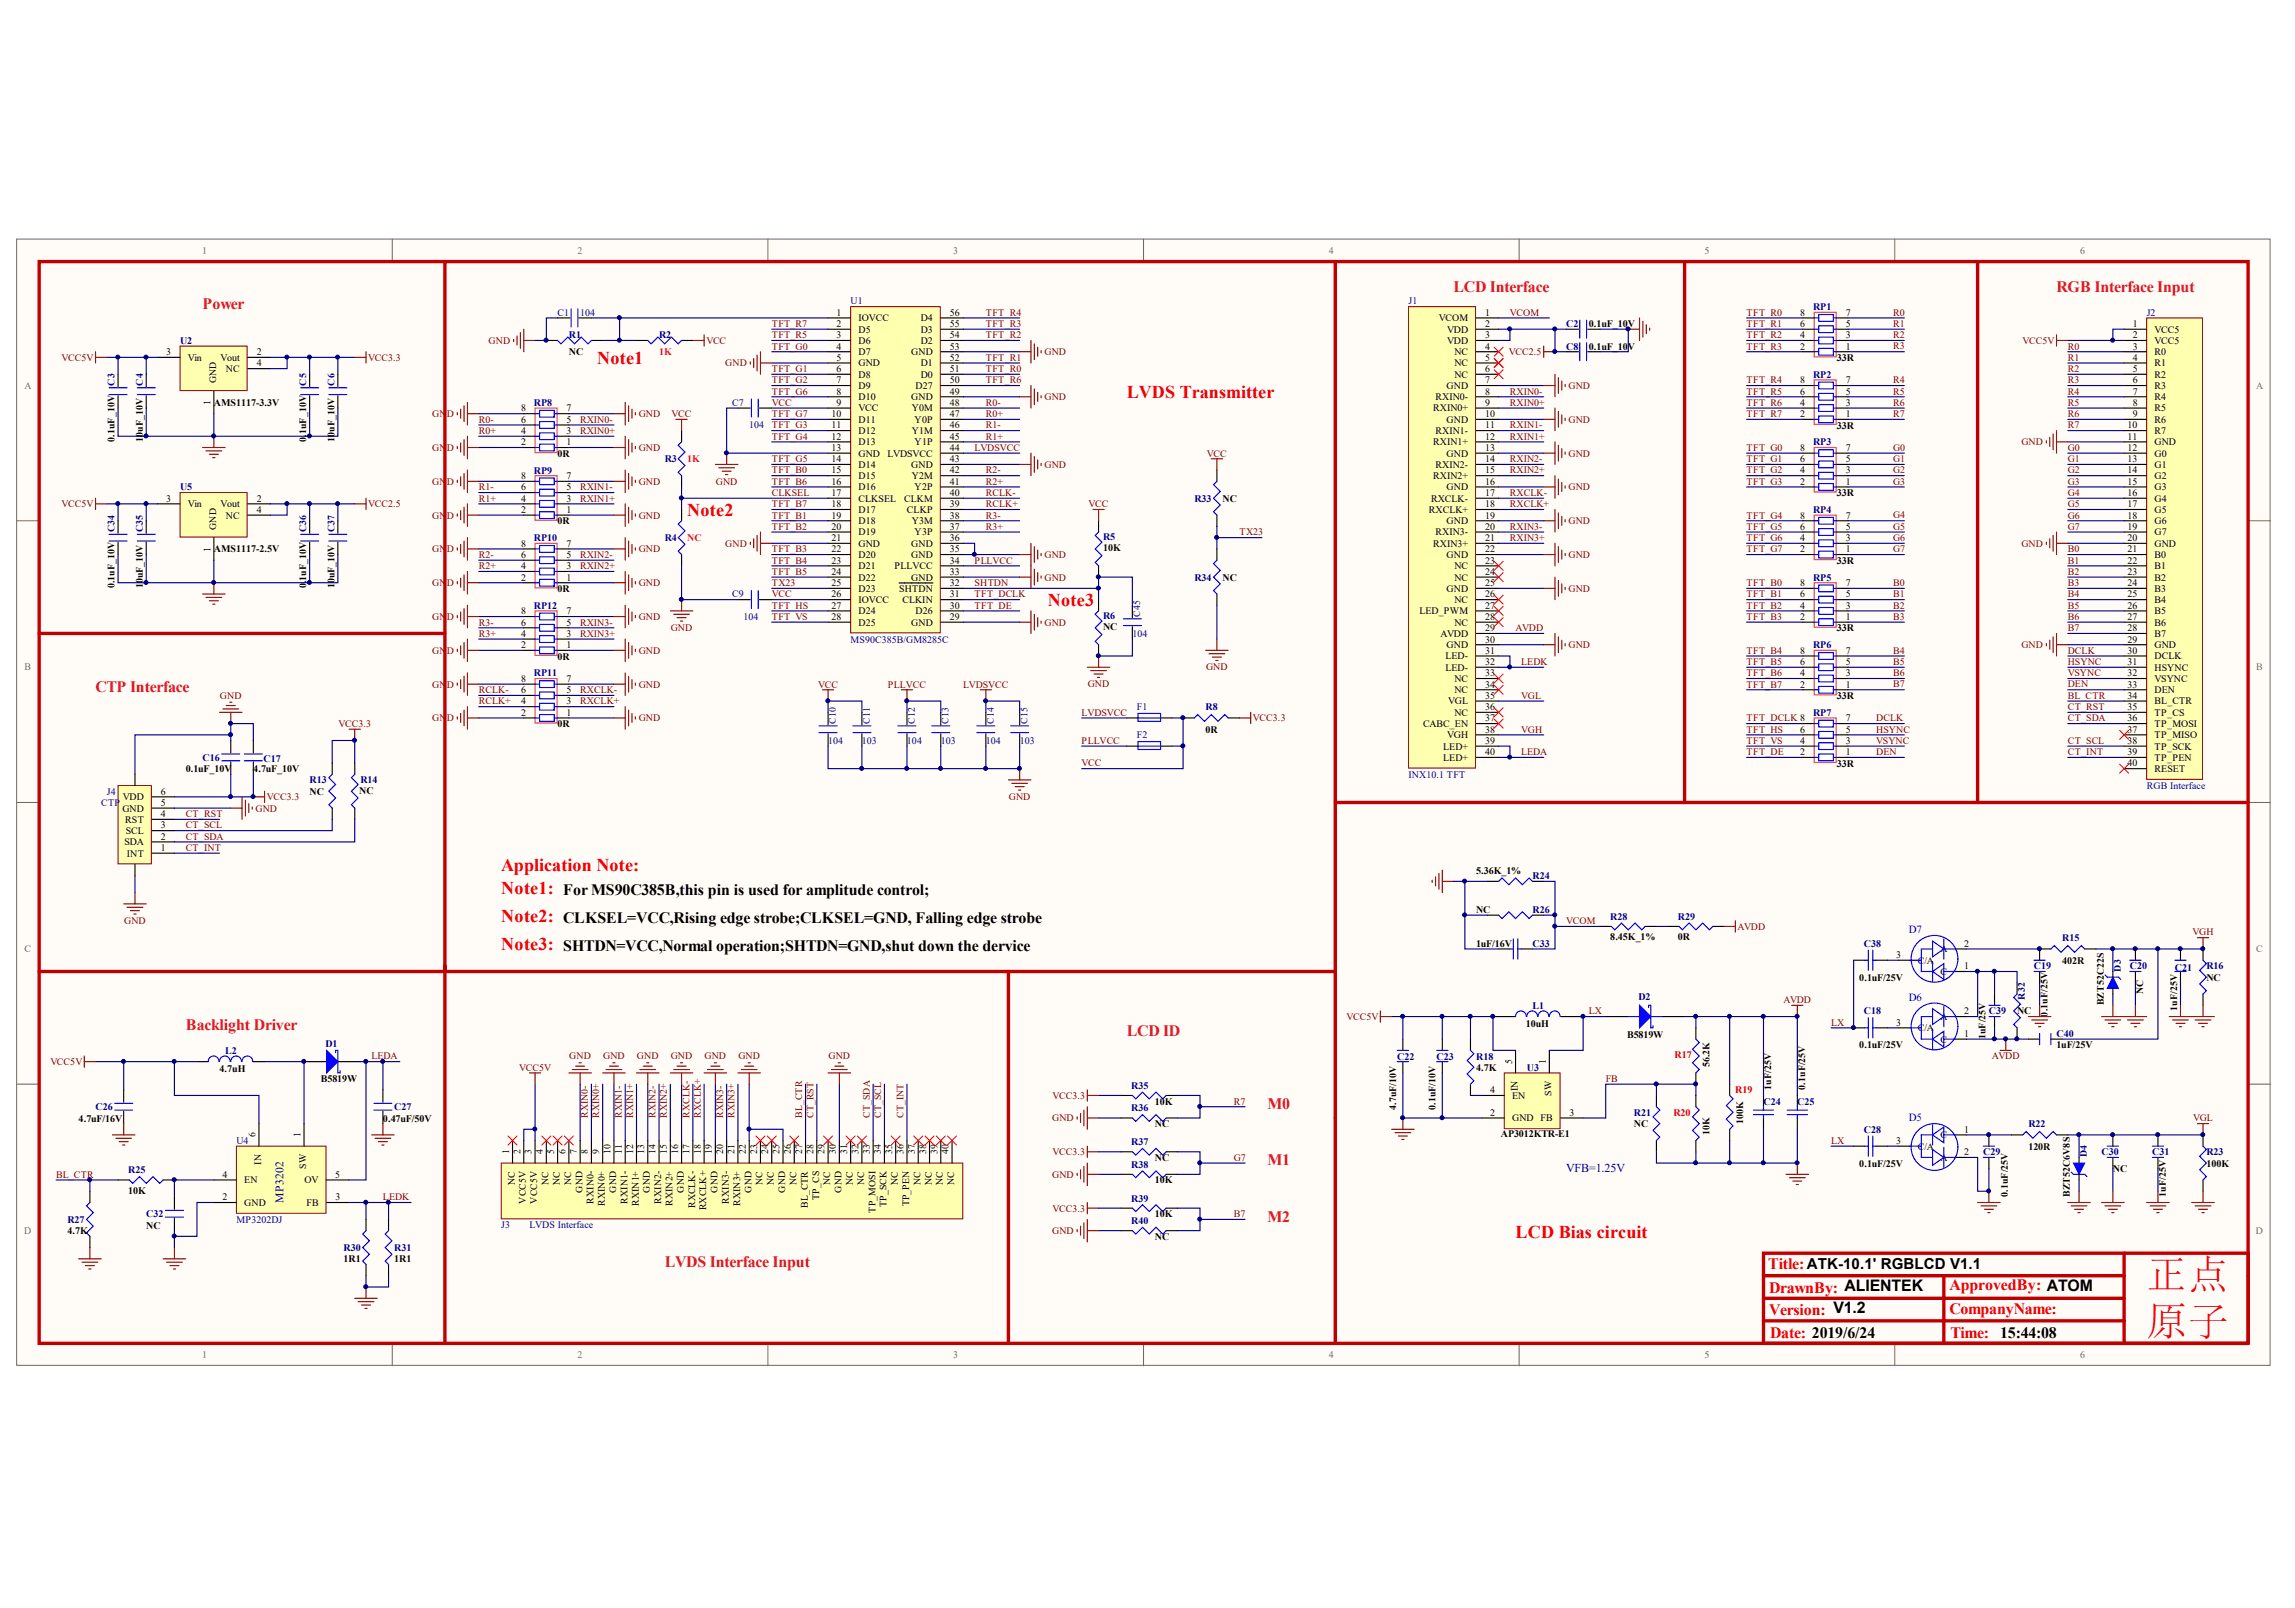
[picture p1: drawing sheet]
<svg xmlns="http://www.w3.org/2000/svg" width="291mm" height="204mm" viewBox="0 0 291 204" stroke-linecap="round" stroke-linejoin="round" font-family="sans-serif">
<defs><g id="words">
<g font-size="5" fill="#f00">
<text x="272.2" y="163.5">正点</text>
<text x="272.2" y="169.5">原子</text>
</g>
<g font-size="2.3" fill="#f00">
<text x="75.7" y="46.2">Note1</text>
<text x="142.9" y="50.5">LVDS Transmitter</text>
<text x="87.1" y="65.5">Note2</text>
<text x="132.9" y="76.9">Note3</text>
<text x="63.6" y="110.5">Application Note:</text>
<text x="63.6" y="113.3">Note1:</text>
<text x="63.6" y="116.9">Note2:</text>
<text x="63.6" y="120.5">Note3:</text>
<text x="192.2" y="156.9">LCD Bias circuit</text>
</g>
<g font-size="2" fill="#ee0e22">
<text x="25.7" y="39.2">Power</text>
<text x="184.3" y="37">LCD Interface</text>
<text x="260.8" y="37">RGB Interface Input</text>
<text x="12.1" y="87.7">CTP Interface</text>
<text x="23.5" y="130.6">Backlight Driver</text>
<text x="142.9" y="131.3">LCD ID</text>
<text x="160.8" y="140.6">M0</text>
<text x="160.8" y="147.8">M1</text>
<text x="160.8" y="154.9">M2</text>
<text x="84.3" y="160.6">LVDS Interface Input</text>
</g>
<g font-size="2">
<text x="71.4" y="113.5">For MS90C385B,this pin is used for amplitude control;</text>
<text x="71.4" y="117">CLKSEL=VCC,Rising edge strobe;CLKSEL=GND, Falling edge strobe</text>
<text x="71.4" y="120.6">SHTDN=VCC,Normal operation;SHTDN=GND,shut down the dervice</text>
</g>
<g font-size="2" fill="#f00">
<text x="224.2" y="160.9">Title:ATK-10.1' RGBLCD V1.1</text>
<text x="224.4" y="163.9">DrawnBy: ALIENTEK</text>
<text x="224.4" y="166.8">Version: V1.2</text>
<text x="247.2" y="163.6">ApprovedBy: ATOM</text>
<text x="247.2" y="166.6">CompanyName:</text>
<text x="224.5" y="169.6">Date: 2019/6/24</text>
<text x="247.4" y="169.6">Time: 15:44:08</text>
</g>
<g font-size="1.5" fill="#000080">
<text x="198.6" y="148.7">VFB=1.25V</text>
<text x="36" y="152.5" transform="rotate(-90 36 152.5)">MP3202</text>
</g>
<g font-size="1.4" fill="#00f">
<text x="242.1" y="118.3">D7</text>
<text x="242.1" y="126.9">D6</text>
<text x="242.1" y="142.2">D5</text>
</g>
<g font-size="1.3" fill="#696969">
<text x="25.6" y="32.2">1</text>
<text x="73.3" y="32.2">2</text>
<text x="120.9" y="32.2">3</text>
<text x="168.5" y="32.2">4</text>
<text x="216.2" y="32.2">5</text>
<text x="263.8" y="32.2">6</text>
<text x="3.1" y="49.3">A</text>
<text x="286.1" y="49.3">A</text>
<text x="3.1" y="85">B</text>
<text x="286.1" y="85">B</text>
<text x="3.1" y="120.7">C</text>
<text x="286.1" y="120.7">C</text>
<text x="3.1" y="156.5">D</text>
<text x="286.1" y="156.5">D</text>
<text x="25.6" y="172.2">1</text>
<text x="73.3" y="172.2">2</text>
<text x="120.9" y="172.2">3</text>
<text x="168.5" y="172.2">4</text>
<text x="216.2" y="172.2">5</text>
<text x="263.8" y="172.2">6</text>
</g>
<g font-size="1.3" fill="#000080">
<text x="70.7" y="40">C1</text>
<text x="73.6" y="40">104</text>
<text x="107.9" y="38.6">U1</text>
<text x="178.6" y="38.6">J1</text>
<text x="198.6" y="41.5">C2</text>
<text x="229.9" y="39.3">RP1</text>
<text x="272.2" y="40">J2</text>
<text x="22.8" y="43.6">U2</text>
<text x="72.1" y="42.9">R1</text>
<text x="83.6" y="42.9">R2</text>
<text x="198.6" y="44.3">C8</text>
<text x="229.9" y="47.9">RP2</text>
<text x="67.7" y="51.5">RP8</text>
<text x="92.9" y="51.5">C7</text>
<text x="84.3" y="58.6">R3</text>
<text x="95" y="54.3">104</text>
<text x="229.9" y="56.5">RP3</text>
<text x="22.8" y="62.2">U5</text>
<text x="67.7" y="60.1">RP9</text>
<text x="151.5" y="63.6">R33</text>
<text x="229.9" y="65.1">RP4</text>
<text x="67.7" y="68.6">RP10</text>
<text x="84.3" y="68.6">R4</text>
<text x="139.9" y="68.5">R5</text>
<text x="67.7" y="77.2">RP12</text>
<text x="92.9" y="75.8">C9</text>
<text x="151.5" y="73.6">R34</text>
<text x="229.9" y="73.6">RP5</text>
<text x="94.3" y="78.6">104</text>
<text x="107.9" y="81.5">MS90C385B/GM8285C</text>
<text x="139.9" y="78.5">R6</text>
<text x="143.6" y="80.8">104</text>
<text x="229.9" y="82.2">RP6</text>
<text x="67.7" y="85.8">RP11</text>
<text x="105" y="94.3">104</text>
<text x="109.3" y="94.3">103</text>
<text x="115" y="94.3">104</text>
<text x="119.3" y="94.3">103</text>
<text x="125" y="94.3">104</text>
<text x="129.3" y="94.3">103</text>
<text x="144.2" y="93.6">F2</text>
<text x="144.2" y="90">F1</text>
<text x="152.9" y="90.1">R8</text>
<text x="229.9" y="90.8">RP7</text>
<text x="13.5" y="100.8">J4</text>
<text x="25.7" y="96.5">C16</text>
<text x="33.4" y="96.6">C17</text>
<text x="39.3" y="99.3">R13</text>
<text x="45.7" y="99.3">R14</text>
<text x="178.6" y="98.6">INX10.1 TFT</text>
<text x="272.2" y="100.1">RGB Interface</text>
<text x="12.8" y="102.2">CTP</text>
<text x="194.3" y="111.5">R24</text>
<text x="194.3" y="115.8">R26</text>
<text x="204.2" y="116.6">R28</text>
<text x="212.8" y="116.6">R29</text>
<text x="261.5" y="119.4">R15</text>
<text x="194.3" y="120.1">C33</text>
<text x="236.4" y="120.1">C38</text>
<text x="257.9" y="122.9">C19</text>
<text x="270.1" y="122.9">C20</text>
<text x="275.8" y="123.1">C21</text>
<text x="279.8" y="122.9">R16</text>
<text x="194.3" y="127.9">L1</text>
<text x="207.8" y="126.8">D2</text>
<text x="236.4" y="128.6">C18</text>
<text x="252.2" y="128.6">C39</text>
<text x="260.8" y="131.5">C40</text>
<text x="28.6" y="133.6">L2</text>
<text x="41.3" y="132.8">D1</text>
<text x="177.2" y="134.4">C22</text>
<text x="182.2" y="134.4">C23</text>
<text x="187.2" y="134.4">R18</text>
<text x="193.6" y="135.8">U3</text>
<text x="12.1" y="140.8">C26</text>
<text x="50" y="140.8">C27</text>
<text x="143.5" y="138.1">R35</text>
<text x="143.5" y="140.9">R36</text>
<text x="207.2" y="141.5">R21</text>
<text x="223.6" y="140.1">C24</text>
<text x="227.9" y="140.1">C25</text>
<text x="236.4" y="143.6">C28</text>
<text x="257.2" y="142.9">R22</text>
<text x="16.3" y="148.8">R25</text>
<text x="30" y="145.1">U4</text>
<text x="143.5" y="145.2">R37</text>
<text x="143.5" y="148.1">R38</text>
<text x="251.5" y="146.5">C29</text>
<text x="266.5" y="146.5">C30</text>
<text x="272.9" y="146.5">C31</text>
<text x="279.8" y="146.5">R23</text>
<text x="8.5" y="155.1">R27</text>
<text x="18.5" y="154.4">C32</text>
<text x="30" y="155.1">MP3202DJ</text>
<text x="63.6" y="155.8">J3</text>
<text x="67.1" y="155.8">LVDS Interface</text>
<text x="143.5" y="152.4">R39</text>
<text x="143.5" y="155.2">R40</text>
<text x="43.6" y="158.6">R30</text>
<text x="50" y="158.6">R31</text>
</g>
<g font-size="1.3" fill="#800000">
<text x="97.9" y="41.5">TFT_R7</text>
<text x="125" y="41.5">TFT_R3</text>
<text x="125" y="40">TFT_R4</text>
<text x="191.5" y="40">VCOM</text>
<text x="221.5" y="40">TFT_R0</text>
<text x="221.5" y="41.5">TFT_R1</text>
<text x="240.1" y="40">R0</text>
<text x="240.1" y="41.5">R1</text>
<text x="7.8" y="45.8">VCC5V</text>
<text x="46.7" y="45.8">VCC3.3</text>
<text x="62" y="43.6">GND</text>
<text x="89.6" y="43.6">VCC</text>
<text x="92" y="46.5">GND</text>
<text x="97.9" y="42.9">TFT_R5</text>
<text x="97.9" y="44.3">TFT_G0</text>
<text x="97.9" y="47.2">TFT_G1</text>
<text x="125" y="47.2">TFT_R0</text>
<text x="125" y="45.8">TFT_R1</text>
<text x="125" y="42.9">TFT_R2</text>
<text x="132.5" y="45">GND</text>
<text x="191.3" y="45">VCC2.5</text>
<text x="221.5" y="42.9">TFT_R2</text>
<text x="221.5" y="44.3">TFT_R3</text>
<text x="240.1" y="42.9">R2</text>
<text x="240.1" y="44.3">R3</text>
<text x="256.5" y="43.6">VCC5V</text>
<text x="262.2" y="44.3">R0</text>
<text x="262.2" y="45.8">R1</text>
<text x="262.2" y="47.2">R2</text>
<text x="54.8" y="52.9">GND</text>
<text x="60.7" y="53.6">R0-</text>
<text x="73.6" y="53.6">RXIN0-</text>
<text x="81" y="52.9">GND</text>
<text x="85.2" y="52.9">VCC</text>
<text x="97.9" y="51.5">VCC</text>
<text x="97.9" y="48.6">TFT_G2</text>
<text x="97.9" y="50">TFT_G6</text>
<text x="97.9" y="52.9">TFT_G7</text>
<text x="125" y="51.5">R0-</text>
<text x="125" y="52.9">R0+</text>
<text x="125" y="48.6">TFT_R6</text>
<text x="132.5" y="50.8">GND</text>
<text x="191.5" y="50">RXIN0-</text>
<text x="191.5" y="51.5">RXIN0+</text>
<text x="198.9" y="49.3">GND</text>
<text x="198.9" y="53.6">GND</text>
<text x="221.5" y="48.6">TFT_R4</text>
<text x="221.5" y="50">TFT_R5</text>
<text x="221.5" y="51.5">TFT_R6</text>
<text x="221.5" y="52.9">TFT_R7</text>
<text x="240.1" y="48.6">R4</text>
<text x="240.1" y="50">R5</text>
<text x="240.1" y="51.5">R6</text>
<text x="240.1" y="52.9">R7</text>
<text x="262.2" y="48.6">R3</text>
<text x="262.2" y="50">R4</text>
<text x="262.2" y="51.5">R5</text>
<text x="262.2" y="52.9">R6</text>
<text x="54.8" y="57.2">GND</text>
<text x="60.7" y="55">R0+</text>
<text x="73.6" y="55">RXIN0+</text>
<text x="81" y="57.2">GND</text>
<text x="97.9" y="54.3">TFT_G3</text>
<text x="97.9" y="55.8">TFT_G4</text>
<text x="97.9" y="58.6">TFT_G5</text>
<text x="123.6" y="57.2">LVDSVCC</text>
<text x="125" y="54.3">R1-</text>
<text x="125" y="55.8">R1+</text>
<text x="132.5" y="59.3">GND</text>
<text x="153.1" y="57.9">VCC</text>
<text x="191.5" y="54.3">RXIN1-</text>
<text x="191.5" y="55.8">RXIN1+</text>
<text x="191.5" y="58.6">RXIN2-</text>
<text x="198.9" y="57.9">GND</text>
<text x="221.5" y="57.2">TFT_G0</text>
<text x="221.5" y="58.6">TFT_G1</text>
<text x="240.1" y="57.2">G0</text>
<text x="240.1" y="58.6">G1</text>
<text x="256.3" y="56.5">GND</text>
<text x="262.2" y="54.3">R7</text>
<text x="262.2" y="57.2">G0</text>
<text x="262.2" y="58.6">G1</text>
<text x="7.8" y="64.3">VCC5V</text>
<text x="46.7" y="64.3">VCC2.5</text>
<text x="54.8" y="65.8">GND</text>
<text x="54.8" y="61.5">GND</text>
<text x="60.7" y="62.2">R1-</text>
<text x="60.7" y="63.6">R1+</text>
<text x="73.6" y="62.2">RXIN1-</text>
<text x="73.6" y="63.6">RXIN1+</text>
<text x="81" y="61.5">GND</text>
<text x="81" y="65.8">GND</text>
<text x="90.8" y="61.4">GND</text>
<text x="97.9" y="62.9">CLKSEL</text>
<text x="97.9" y="60">TFT_B0</text>
<text x="97.9" y="65.8">TFT_B1</text>
<text x="97.9" y="61.5">TFT_B6</text>
<text x="97.9" y="64.3">TFT_B7</text>
<text x="125" y="60">R2-</text>
<text x="125" y="61.5">R2+</text>
<text x="125" y="65.8">R3-</text>
<text x="125" y="62.9">RCLK-</text>
<text x="125" y="64.3">RCLK+</text>
<text x="138.1" y="64.3">VCC</text>
<text x="191.5" y="60">RXIN2+</text>
<text x="191.5" y="62.9">RXCLK-</text>
<text x="191.5" y="64.3">RXCLK+</text>
<text x="198.9" y="62.2">GND</text>
<text x="221.5" y="60">TFT_G2</text>
<text x="221.5" y="61.5">TFT_G3</text>
<text x="221.5" y="65.8">TFT_G4</text>
<text x="240.1" y="60">G2</text>
<text x="240.1" y="61.5">G3</text>
<text x="240.1" y="65.7">G4</text>
<text x="262.2" y="60">G2</text>
<text x="262.2" y="61.5">G3</text>
<text x="262.2" y="62.9">G4</text>
<text x="262.2" y="64.3">G5</text>
<text x="262.2" y="65.8">G6</text>
<text x="54.8" y="70">GND</text>
<text x="60.7" y="70.8">R2-</text>
<text x="73.6" y="70.8">RXIN2-</text>
<text x="81" y="70">GND</text>
<text x="92" y="69.3">GND</text>
<text x="97.9" y="67.2">TFT_B2</text>
<text x="97.9" y="70">TFT_B3</text>
<text x="97.9" y="71.5">TFT_B4</text>
<text x="123.6" y="71.5">PLLVCC</text>
<text x="125" y="67.2">R3+</text>
<text x="132.5" y="70.8">GND</text>
<text x="157.2" y="67.9">TX23</text>
<text x="191.5" y="67.2">RXIN3-</text>
<text x="191.5" y="68.6">RXIN3+</text>
<text x="198.9" y="66.5">GND</text>
<text x="198.9" y="70.8">GND</text>
<text x="221.5" y="67.2">TFT_G5</text>
<text x="221.5" y="68.6">TFT_G6</text>
<text x="221.5" y="70">TFT_G7</text>
<text x="240.1" y="67.2">G5</text>
<text x="240.1" y="68.6">G6</text>
<text x="240.1" y="70">G7</text>
<text x="256.3" y="69.3">GND</text>
<text x="262.2" y="67.2">G7</text>
<text x="262.2" y="70">B0</text>
<text x="262.2" y="71.5">B1</text>
<text x="54.8" y="74.3">GND</text>
<text x="60.7" y="72.2">R2+</text>
<text x="73.6" y="72.2">RXIN2+</text>
<text x="81" y="74.3">GND</text>
<text x="97.9" y="75.8">VCC</text>
<text x="97.9" y="74.3">TX23</text>
<text x="97.9" y="72.9">TFT_B5</text>
<text x="97.9" y="77.2">TFT_HS</text>
<text x="123.6" y="77.2">TFT_DE</text>
<text x="123.6" y="75.8">TFT_DCLK</text>
<text x="123.6" y="74.3">SHTDN</text>
<text x="132.5" y="73.6">GND</text>
<text x="198.9" y="75">GND</text>
<text x="221.5" y="77.2">TFT_B2</text>
<text x="221.5" y="74.3">TFT_B0</text>
<text x="221.5" y="75.8">TFT_B1</text>
<text x="240.1" y="77.2">B2</text>
<text x="240.1" y="74.3">B0</text>
<text x="240.1" y="75.8">B1</text>
<text x="262.2" y="72.9">B2</text>
<text x="262.2" y="74.3">B3</text>
<text x="262.2" y="75.8">B4</text>
<text x="262.2" y="77.2">B5</text>
<text x="54.8" y="82.9">GND</text>
<text x="54.8" y="78.6">GND</text>
<text x="60.7" y="79.3">R3-</text>
<text x="60.7" y="80.8">R3+</text>
<text x="73.6" y="79.3">RXIN3-</text>
<text x="73.6" y="80.8">RXIN3+</text>
<text x="81" y="78.6">GND</text>
<text x="81" y="82.9">GND</text>
<text x="85.1" y="80">GND</text>
<text x="97.9" y="78.6">TFT_VS</text>
<text x="132.5" y="79.3">GND</text>
<text x="192.2" y="80">AVDD</text>
<text x="198.9" y="82.2">GND</text>
<text x="221.5" y="78.6">TFT_B3</text>
<text x="221.5" y="82.9">TFT_B4</text>
<text x="240.1" y="78.6">B3</text>
<text x="240.1" y="82.9">B4</text>
<text x="256.3" y="82.2">GND</text>
<text x="262.2" y="78.6">B6</text>
<text x="262.2" y="80">B7</text>
<text x="262.2" y="82.9">DCLK</text>
<text x="27.9" y="88.6">GND</text>
<text x="54.8" y="87.2">GND</text>
<text x="60.7" y="87.9">RCLK-</text>
<text x="60.7" y="89.3">RCLK+</text>
<text x="73.6" y="87.9">RXCLK-</text>
<text x="73.6" y="89.3">RXCLK+</text>
<text x="81" y="87.2">GND</text>
<text x="103.8" y="87.2">VCC</text>
<text x="112.6" y="87.2">PLLVCC</text>
<text x="122.1" y="87.2">LVDSVCC</text>
<text x="137.9" y="87.2">GND</text>
<text x="152.9" y="85">GND</text>
<text x="192.9" y="84.3">LEDK</text>
<text x="192.9" y="88.6">VGL</text>
<text x="221.5" y="84.3">TFT_B5</text>
<text x="221.5" y="85.8">TFT_B6</text>
<text x="221.5" y="87.2">TFT_B7</text>
<text x="240.1" y="84.3">B5</text>
<text x="240.1" y="85.7">B6</text>
<text x="240.1" y="87.2">B7</text>
<text x="262.2" y="84.3">HSYNC</text>
<text x="262.2" y="85.8">VSYNC</text>
<text x="262.2" y="87.2">DEN</text>
<text x="262.2" y="88.6">BL_CTR</text>
<text x="42.9" y="92.2">VCC3.3</text>
<text x="54.8" y="91.5">GND</text>
<text x="81" y="91.5">GND</text>
<text x="137.2" y="94.3">PLLVCC</text>
<text x="137.2" y="90.8">LVDSVCC</text>
<text x="158.9" y="91.5">VCC3.3</text>
<text x="192.9" y="95.8">LEDA</text>
<text x="192.9" y="92.9">VGH</text>
<text x="221.5" y="92.9">TFT_HS</text>
<text x="221.5" y="94.3">TFT_VS</text>
<text x="221.5" y="95.8">TFT_DE</text>
<text x="221.5" y="91.5">TFT_DCLK 8</text>
<text x="237.9" y="92.9">HSYNC</text>
<text x="237.9" y="94.3">VSYNC</text>
<text x="237.9" y="95.7">DEN</text>
<text x="237.9" y="91.5">DCLK</text>
<text x="262.2" y="90">CT_RST</text>
<text x="262.2" y="91.5">CT_SDA</text>
<text x="262.2" y="94.3">CT_SCL</text>
<text x="262.2" y="95.8">CT_INT</text>
<text x="33.8" y="101.5">VCC3.3</text>
<text x="127.9" y="101.5">GND</text>
<text x="137.2" y="97.2">VCC</text>
<text x="23.5" y="103.6">CT_RST</text>
<text x="23.5" y="107.9">CT_INT</text>
<text x="23.5" y="105">CT_SCL</text>
<text x="23.5" y="106.5">CT_SDA</text>
<text x="32.4" y="102.9">GND</text>
<text x="15.7" y="117.2">GND</text>
<text x="198.6" y="117.2">VCOM</text>
<text x="220.4" y="117.9">AVDD</text>
<text x="278" y="118.6">VGH</text>
<text x="170.7" y="129.3">VCC5V</text>
<text x="201.5" y="128.6">LX</text>
<text x="226.2" y="127.2">AVDD</text>
<text x="232.2" y="130.1">LX</text>
<text x="6.4" y="135.1">VCC5V</text>
<text x="47.1" y="134.3">LEDA</text>
<text x="65.9" y="135.8">VCC5V</text>
<text x="72.2" y="134.3">GND</text>
<text x="76.5" y="134.3">GND</text>
<text x="80.8" y="134.3">GND</text>
<text x="85.1" y="134.3">GND</text>
<text x="89.3" y="134.3">GND</text>
<text x="93.6" y="134.3">GND</text>
<text x="105.1" y="134.3">GND</text>
<text x="203.6" y="137.2">FB</text>
<text x="252.6" y="134.3">AVDD</text>
<text x="133.4" y="142.2">GND</text>
<text x="133.5" y="139.3">VCC3.3</text>
<text x="156.5" y="140.1">R7</text>
<text x="278.1" y="142.2">VGL</text>
<text x="7.1" y="149.3">BL_CTR</text>
<text x="133.4" y="149.3">GND</text>
<text x="133.5" y="146.5">VCC3.3</text>
<text x="156.5" y="147.2">G7</text>
<text x="232.2" y="145.1">LX</text>
<text x="48.6" y="152.2">LEDK</text>
<text x="133.5" y="153.6">VCC3.3</text>
<text x="156.5" y="154.3">B7</text>
<text x="133.4" y="156.5">GND</text>
</g>
<g font-size="1.3">
<text x="106.1" y="40">1</text>
<text x="106.1" y="41.5">2</text>
<text x="108.9" y="40.7">IOVCC</text>
<text x="116.8" y="40.7">D4</text>
<text x="120.4" y="41.5">55</text>
<text x="120.4" y="40">56</text>
<text x="182.5" y="40.7">VCOM</text>
<text x="188.3" y="40">1</text>
<text x="188.3" y="41.5">2</text>
<text x="201.5" y="41.5">0.1uF_10V</text>
<text x="228.3" y="41.5">6</text>
<text x="228.3" y="40">8</text>
<text x="234.1" y="41.5">5</text>
<text x="234.1" y="40">7</text>
<text x="270.5" y="41.5">1</text>
<text x="21.1" y="45">3</text>
<text x="23.8" y="45.8">Vin</text>
<text x="28" y="45.8">Vout</text>
<text x="28.7" y="47.2">NC</text>
<text x="32.6" y="45">2</text>
<text x="32.6" y="46.5">4</text>
<text x="72.1" y="45">NC</text>
<text x="106.1" y="42.9">3</text>
<text x="106.1" y="44.3">4</text>
<text x="106.1" y="45.8">5</text>
<text x="106.1" y="47.2">6</text>
<text x="108.9" y="42.2">D5</text>
<text x="108.9" y="43.6">D6</text>
<text x="108.9" y="45">D7</text>
<text x="108.9" y="46.5">GND</text>
<text x="108.9" y="47.9">D8</text>
<text x="115.6" y="45">GND</text>
<text x="116.8" y="47.9">D0</text>
<text x="116.8" y="46.5">D1</text>
<text x="116.8" y="43.6">D2</text>
<text x="116.8" y="42.2">D3</text>
<text x="120.4" y="47.2">51</text>
<text x="120.4" y="45.8">52</text>
<text x="120.4" y="42.9">54</text>
<text x="120.4" y="44.3">53</text>
<text x="183.5" y="42.2">VDD</text>
<text x="183.5" y="43.6">VDD</text>
<text x="184.4" y="45">NC</text>
<text x="184.4" y="46.5">NC</text>
<text x="184.4" y="47.9">NC</text>
<text x="188.3" y="42.9">3</text>
<text x="188.3" y="44.3">4</text>
<text x="188.3" y="45.8">5</text>
<text x="188.3" y="47.2">6</text>
<text x="201.5" y="44.3">0.1uF_10V</text>
<text x="228.3" y="44.3">2</text>
<text x="228.3" y="42.9">4</text>
<text x="232.9" y="45.8">33R</text>
<text x="234.1" y="44.3">1</text>
<text x="234.1" y="42.9">3</text>
<text x="270.5" y="42.9">2</text>
<text x="270.5" y="44.3">3</text>
<text x="270.5" y="45.8">4</text>
<text x="270.5" y="47.2">5</text>
<text x="273.2" y="42.2">VCC5</text>
<text x="273.2" y="43.6">VCC5</text>
<text x="273.2" y="45">R0</text>
<text x="273.2" y="46.5">R1</text>
<text x="273.2" y="47.9">R2</text>
<text x="27.1" y="51.5">AMS1117-3.3V</text>
<text x="66.1" y="53.6">6</text>
<text x="66.1" y="52.2">8</text>
<text x="71.9" y="53.6">5</text>
<text x="71.9" y="52.2">7</text>
<text x="105.5" y="52.9">10</text>
<text x="106.1" y="48.6">7</text>
<text x="106.1" y="50">8</text>
<text x="106.1" y="51.5">9</text>
<text x="108.9" y="49.3">D9</text>
<text x="108.9" y="50.8">D10</text>
<text x="108.9" y="52.2">VCC</text>
<text x="108.9" y="53.6">D11</text>
<text x="115.6" y="50.8">GND</text>
<text x="115.6" y="52.2">Y0M</text>
<text x="116" y="53.6">Y0P</text>
<text x="116.1" y="49.3">D27</text>
<text x="120.4" y="51.5">48</text>
<text x="120.4" y="52.9">47</text>
<text x="120.4" y="50">49</text>
<text x="120.4" y="48.6">50</text>
<text x="181.8" y="52.2">RXIN0+</text>
<text x="182" y="50.8">RXIN0-</text>
<text x="183.4" y="49.3">GND</text>
<text x="183.4" y="53.6">GND</text>
<text x="188.3" y="51.5">9</text>
<text x="188.3" y="48.6">7</text>
<text x="188.3" y="52.9">10</text>
<text x="188.3" y="50">8</text>
<text x="228.3" y="52.9">2</text>
<text x="228.3" y="51.5">4</text>
<text x="228.3" y="50">6</text>
<text x="228.3" y="48.6">8</text>
<text x="234.1" y="52.9">1</text>
<text x="234.1" y="51.5">3</text>
<text x="234.1" y="50">5</text>
<text x="234.1" y="48.6">7</text>
<text x="270.5" y="48.6">6</text>
<text x="270.5" y="50">7</text>
<text x="270.5" y="51.5">8</text>
<text x="270.5" y="52.9">9</text>
<text x="273.2" y="49.3">R3</text>
<text x="273.2" y="50.8">R4</text>
<text x="273.2" y="52.2">R5</text>
<text x="273.2" y="53.6">R6</text>
<text x="66.1" y="56.5">2</text>
<text x="66.1" y="55">4</text>
<text x="70.7" y="57.9">0R</text>
<text x="71.9" y="56.5">1</text>
<text x="71.9" y="55">3</text>
<text x="105.5" y="54.3">11</text>
<text x="105.5" y="55.8">12</text>
<text x="105.5" y="57.2">13</text>
<text x="105.5" y="58.6">14</text>
<text x="108.9" y="55">D12</text>
<text x="108.9" y="56.5">D13</text>
<text x="108.9" y="57.9">GND</text>
<text x="108.9" y="59.3">D14</text>
<text x="112.5" y="57.9">LVDSVCC</text>
<text x="115.6" y="59.3">GND</text>
<text x="115.6" y="55">Y1M</text>
<text x="116" y="56.5">Y1P</text>
<text x="120.4" y="54.3">46</text>
<text x="120.4" y="55.8">45</text>
<text x="120.4" y="58.6">43</text>
<text x="120.4" y="57.2">44</text>
<text x="181.8" y="56.5">RXIN1+</text>
<text x="182" y="55">RXIN1-</text>
<text x="182" y="59.3">RXIN2-</text>
<text x="183.4" y="57.9">GND</text>
<text x="188.3" y="55.8">12</text>
<text x="188.3" y="57.2">13</text>
<text x="188.3" y="54.3">11</text>
<text x="188.3" y="58.6">14</text>
<text x="228.3" y="58.6">6</text>
<text x="228.3" y="57.2">8</text>
<text x="232.9" y="54.3">33R</text>
<text x="234.1" y="58.6">5</text>
<text x="234.1" y="57.2">7</text>
<text x="269.8" y="54.3">10</text>
<text x="269.8" y="55.8">11</text>
<text x="269.8" y="57.2">12</text>
<text x="269.8" y="58.6">13</text>
<text x="273.2" y="55">R7</text>
<text x="273.2" y="56.5">GND</text>
<text x="273.2" y="57.9">G0</text>
<text x="273.2" y="59.3">G1</text>
<text x="21.1" y="63.6">3</text>
<text x="23.8" y="64.3">Vin</text>
<text x="28" y="64.3">Vout</text>
<text x="28.7" y="65.8">NC</text>
<text x="32.6" y="63.6">2</text>
<text x="32.6" y="65">4</text>
<text x="66.1" y="65">2</text>
<text x="66.1" y="63.6">4</text>
<text x="66.1" y="62.2">6</text>
<text x="66.1" y="60.8">8</text>
<text x="71.9" y="65">1</text>
<text x="71.9" y="63.6">3</text>
<text x="71.9" y="62.2">5</text>
<text x="71.9" y="60.8">7</text>
<text x="105.5" y="60">15</text>
<text x="105.5" y="61.5">16</text>
<text x="105.5" y="62.9">17</text>
<text x="105.5" y="64.3">18</text>
<text x="105.5" y="65.8">19</text>
<text x="108.9" y="60.8">D15</text>
<text x="108.9" y="62.2">D16</text>
<text x="108.9" y="63.6">CLKSEL</text>
<text x="108.9" y="65">D17</text>
<text x="114.6" y="63.6">CLKM</text>
<text x="115" y="65">CLKP</text>
<text x="115.6" y="60.8">Y2M</text>
<text x="116" y="62.2">Y2P</text>
<text x="120.4" y="64.3">39</text>
<text x="120.4" y="65.8">38</text>
<text x="120.4" y="60">42</text>
<text x="120.4" y="61.5">41</text>
<text x="120.4" y="62.9">40</text>
<text x="155" y="63.6">NC</text>
<text x="181.2" y="65">RXCLK+</text>
<text x="181.5" y="63.6">RXCLK-</text>
<text x="181.8" y="60.8">RXIN2+</text>
<text x="183.4" y="62.2">GND</text>
<text x="188.3" y="60">15</text>
<text x="188.3" y="61.5">16</text>
<text x="188.3" y="65.8">19</text>
<text x="188.3" y="62.9">17</text>
<text x="188.3" y="64.3">18</text>
<text x="228.3" y="61.5">2</text>
<text x="228.3" y="60">4</text>
<text x="228.3" y="65.8">8</text>
<text x="232.9" y="62.9">33R</text>
<text x="234.1" y="61.5">1</text>
<text x="234.1" y="60">3</text>
<text x="234.1" y="65.8">7</text>
<text x="269.8" y="60">14</text>
<text x="269.8" y="61.5">15</text>
<text x="269.8" y="62.9">16</text>
<text x="269.8" y="64.3">17</text>
<text x="269.8" y="65.8">18</text>
<text x="273.2" y="60.8">G2</text>
<text x="273.2" y="62.2">G3</text>
<text x="273.2" y="63.6">G4</text>
<text x="273.2" y="65">G5</text>
<text x="27.1" y="70.1">AMS1117-2.5V</text>
<text x="66.1" y="70.8">6</text>
<text x="66.1" y="69.3">8</text>
<text x="70.7" y="66.5">0R</text>
<text x="71.9" y="70.8">5</text>
<text x="71.9" y="69.3">7</text>
<text x="105.5" y="67.2">20</text>
<text x="105.5" y="68.6">21</text>
<text x="105.5" y="70">22</text>
<text x="105.5" y="71.5">23</text>
<text x="108.9" y="66.5">D18</text>
<text x="108.9" y="67.9">D19</text>
<text x="108.9" y="69.3">GND</text>
<text x="108.9" y="70.8">D20</text>
<text x="115.6" y="70.8">GND</text>
<text x="115.6" y="69.3">GND</text>
<text x="115.6" y="66.5">Y3M</text>
<text x="116" y="67.9">Y3P</text>
<text x="120.4" y="67.2">37</text>
<text x="120.4" y="70">35</text>
<text x="120.4" y="68.6">36</text>
<text x="120.5" y="71.5">34</text>
<text x="139.9" y="69.9">10K</text>
<text x="181.8" y="69.3">RXIN3+</text>
<text x="182" y="67.9">RXIN3-</text>
<text x="183.4" y="66.5">GND</text>
<text x="183.4" y="70.8">GND</text>
<text x="188.3" y="68.6">21</text>
<text x="188.3" y="70">22</text>
<text x="188.3" y="67.2">20</text>
<text x="188.3" y="71.5">23</text>
<text x="228.3" y="70">2</text>
<text x="228.3" y="68.6">4</text>
<text x="228.3" y="67.2">6</text>
<text x="232.9" y="71.5">33R</text>
<text x="234.1" y="70">1</text>
<text x="234.1" y="68.6">3</text>
<text x="234.1" y="67.2">5</text>
<text x="269.8" y="67.2">19</text>
<text x="269.8" y="68.6">20</text>
<text x="269.8" y="70">21</text>
<text x="269.8" y="71.5">22</text>
<text x="273.2" y="66.5">G6</text>
<text x="273.2" y="67.9">G7</text>
<text x="273.2" y="69.3">GND</text>
<text x="273.2" y="70.8">B0</text>
<text x="66.1" y="73.6">2</text>
<text x="66.1" y="72.2">4</text>
<text x="66.1" y="77.9">8</text>
<text x="70.7" y="75.1">0R</text>
<text x="71.9" y="73.6">1</text>
<text x="71.9" y="72.2">3</text>
<text x="71.9" y="77.9">7</text>
<text x="105.5" y="72.9">24</text>
<text x="105.5" y="74.3">25</text>
<text x="105.5" y="75.8">26</text>
<text x="105.5" y="77.2">27</text>
<text x="108.9" y="72.2">D21</text>
<text x="108.9" y="73.6">D22</text>
<text x="108.9" y="75">D23</text>
<text x="108.9" y="76.5">IOVCC</text>
<text x="108.9" y="77.9">D24</text>
<text x="113.4" y="72.2">PLLVCC</text>
<text x="114" y="75">SHTDN</text>
<text x="114.4" y="76.5">CLKIN</text>
<text x="115.6" y="73.6">GND</text>
<text x="116.1" y="77.9">D26</text>
<text x="120.4" y="72.9">33</text>
<text x="120.4" y="75.8">31</text>
<text x="120.4" y="77.2">30</text>
<text x="120.4" y="74.3">32</text>
<text x="155" y="73.6">NC</text>
<text x="180" y="77.9">LED_PWM</text>
<text x="183.4" y="75">GND</text>
<text x="184.4" y="72.2">NC</text>
<text x="184.4" y="73.6">NC</text>
<text x="184.4" y="76.5">NC</text>
<text x="188.3" y="74.3">25</text>
<text x="188.3" y="72.9">24</text>
<text x="188.3" y="75.8">26</text>
<text x="188.3" y="77.2">27</text>
<text x="228.3" y="77.2">4</text>
<text x="228.3" y="75.8">6</text>
<text x="228.3" y="74.3">8</text>
<text x="234.1" y="77.2">3</text>
<text x="234.1" y="75.8">5</text>
<text x="234.1" y="74.3">7</text>
<text x="269.8" y="72.9">23</text>
<text x="269.8" y="74.3">24</text>
<text x="269.8" y="75.8">25</text>
<text x="269.8" y="77.2">26</text>
<text x="273.2" y="72.2">B1</text>
<text x="273.2" y="73.6">B2</text>
<text x="273.2" y="75">B3</text>
<text x="273.2" y="76.5">B4</text>
<text x="273.2" y="77.9">B5</text>
<text x="66.1" y="82.2">2</text>
<text x="66.1" y="80.8">4</text>
<text x="66.1" y="79.3">6</text>
<text x="70.7" y="83.6">0R</text>
<text x="71.9" y="82.2">1</text>
<text x="71.9" y="80.8">3</text>
<text x="71.9" y="79.3">5</text>
<text x="105.5" y="78.6">28</text>
<text x="108.9" y="79.3">D25</text>
<text x="115.6" y="79.3">GND</text>
<text x="120.4" y="78.6">29</text>
<text x="139.9" y="79.9">NC</text>
<text x="182.7" y="80.8">AVDD</text>
<text x="183.3" y="83.6">LED-</text>
<text x="183.4" y="82.2">GND</text>
<text x="184.4" y="79.3">NC</text>
<text x="188.3" y="81.5">30</text>
<text x="188.3" y="80">29</text>
<text x="188.3" y="78.6">28</text>
<text x="188.3" y="82.9">31</text>
<text x="228.3" y="78.6">2</text>
<text x="228.3" y="82.9">8</text>
<text x="232.9" y="80.1">33R</text>
<text x="234.1" y="78.6">1</text>
<text x="234.1" y="82.9">7</text>
<text x="269.8" y="78.6">27</text>
<text x="269.8" y="80">28</text>
<text x="269.8" y="81.5">29</text>
<text x="269.8" y="82.9">30</text>
<text x="273.2" y="79.3">B6</text>
<text x="273.2" y="80.8">B7</text>
<text x="273.2" y="82.2">GND</text>
<text x="273.2" y="83.6">DCLK</text>
<text x="66.1" y="89.3">4</text>
<text x="66.1" y="87.9">6</text>
<text x="66.1" y="86.5">8</text>
<text x="71.9" y="89.3">3</text>
<text x="71.9" y="87.9">5</text>
<text x="71.9" y="86.5">7</text>
<text x="183.3" y="85">LED-</text>
<text x="183.7" y="89.3">VGL</text>
<text x="184.4" y="86.5">NC</text>
<text x="184.4" y="87.9">NC</text>
<text x="188.3" y="88.6">35</text>
<text x="188.3" y="85.8">33</text>
<text x="188.3" y="87.2">34</text>
<text x="188.3" y="84.3">32</text>
<text x="228.3" y="87.2">2</text>
<text x="228.3" y="85.8">4</text>
<text x="228.3" y="84.3">6</text>
<text x="232.9" y="88.6">33R</text>
<text x="234.1" y="87.2">1</text>
<text x="234.1" y="85.8">3</text>
<text x="234.1" y="84.3">5</text>
<text x="269.8" y="85.8">32</text>
<text x="269.8" y="84.3">31</text>
<text x="269.8" y="87.2">33</text>
<text x="269.8" y="88.6">34</text>
<text x="273.2" y="85">HSYNC</text>
<text x="273.2" y="86.5">VSYNC</text>
<text x="273.2" y="87.9">DEN</text>
<text x="273.2" y="89.3">BL_CTR</text>
<text x="66.1" y="90.8">2</text>
<text x="70.7" y="92.2">0R</text>
<text x="71.9" y="90.8">1</text>
<text x="152.9" y="92.9">0R</text>
<text x="180.5" y="92.2">CABC_EN</text>
<text x="183" y="95">LED+</text>
<text x="183.5" y="93.6">VGH</text>
<text x="184.4" y="90.8">NC</text>
<text x="188.3" y="92.9">38</text>
<text x="188.3" y="94.3">39</text>
<text x="188.3" y="95.8">40</text>
<text x="188.3" y="91.5">37</text>
<text x="188.3" y="90">36</text>
<text x="228.3" y="95.8">2</text>
<text x="228.3" y="94.3">4</text>
<text x="228.3" y="92.9">6</text>
<text x="234.1" y="95.8">1</text>
<text x="234.1" y="94.3">3</text>
<text x="234.1" y="92.9">5</text>
<text x="234.1" y="91.5">7</text>
<text x="269.8" y="95.8">39</text>
<text x="269.8" y="90">35</text>
<text x="269.8" y="91.5">36</text>
<text x="269.8" y="92.9">37</text>
<text x="269.8" y="94.3">38</text>
<text x="273.2" y="90.8">TP_CS</text>
<text x="273.2" y="92.2">TP_MOSI</text>
<text x="273.2" y="93.6">TP_MISO</text>
<text x="273.2" y="95">TP_SCK</text>
<text x="15.6" y="101.5">VDD</text>
<text x="20.4" y="100.8">6</text>
<text x="23.5" y="97.9">0.1uF_10V</text>
<text x="32.1" y="97.9">4.7uF_10V</text>
<text x="39.3" y="100.8">NC</text>
<text x="45.6" y="100.6">NC</text>
<text x="183" y="96.5">LED+</text>
<text x="232.9" y="97.2">33R</text>
<text x="269.8" y="97.2">40</text>
<text x="273.2" y="96.5">TP_PEN</text>
<text x="273.2" y="97.9">RESET</text>
<text x="15.5" y="102.9">GND</text>
<text x="15.8" y="107.2">SDA</text>
<text x="15.9" y="104.3">RST</text>
<text x="15.9" y="105.8">SCL</text>
<text x="20.4" y="105.1">3</text>
<text x="20.4" y="102.2">5</text>
<text x="20.4" y="103.6">4</text>
<text x="20.4" y="107.9">1</text>
<text x="20.4" y="106.5">2</text>
<text x="16.1" y="108.6">INT</text>
<text x="187.2" y="110.8">5.36K_1%</text>
<text x="187.2" y="115.8">NC</text>
<text x="204.2" y="119.2">8.45K_1%</text>
<text x="212.8" y="119.2">0R</text>
<text x="187.2" y="120.1">1uF/16V</text>
<text x="235.8" y="124.4">0.1uF/25V</text>
<text x="240.4" y="121.5">3</text>
<text x="243.2" y="122.2">C/A</text>
<text x="246.1" y="120.8">A</text>
<text x="246.1" y="123.6">C</text>
<text x="249.1" y="120.1">2</text>
<text x="249.1" y="122.9">1</text>
<text x="261.5" y="122.2">402R</text>
<text x="279.8" y="124.4">NC</text>
<text x="193.5" y="130.2">10uH</text>
<text x="206.3" y="131.6">B5819W</text>
<text x="240.4" y="130.1">3</text>
<text x="243.2" y="130.8">C/A</text>
<text x="246.1" y="129.3">A</text>
<text x="249.1" y="128.6">2</text>
<text x="249.1" y="131.5">1</text>
<text x="255.8" y="128.6">NC</text>
<text x="27.8" y="135.9">4.7uH</text>
<text x="40.7" y="137.2">B5819W</text>
<text x="187.2" y="135.8">4.7K</text>
<text x="235.8" y="132.9">0.1uF/25V</text>
<text x="246.1" y="132.2">C</text>
<text x="260.8" y="132.9">1uF/25V</text>
<text x="10" y="142.2">4.7uF/16V</text>
<text x="48.6" y="142.2">0.47uF/50V</text>
<text x="146.5" y="140.1">10K</text>
<text x="146.5" y="142.9">NC</text>
<text x="189" y="141.5">2</text>
<text x="189" y="138.6">4</text>
<text x="191.8" y="142.2">GND FB</text>
<text x="191.8" y="139.3">EN</text>
<text x="199.1" y="141.5">3</text>
<text x="207.2" y="142.9">NC</text>
<text x="249.1" y="143.6">1</text>
<text x="28.2" y="149.3">4</text>
<text x="42.5" y="149.3">5</text>
<text x="146.5" y="147.2">NC</text>
<text x="190.3" y="144.2">AP3012KTR-E1</text>
<text x="235.8" y="147.9">0.1uF/25V</text>
<text x="240.4" y="145.1">3</text>
<text x="243.2" y="145.8">C/A</text>
<text x="246.1" y="147.2">A</text>
<text x="246.1" y="144.3">C</text>
<text x="249.1" y="146.5">2</text>
<text x="257.2" y="145.8">120R</text>
<text x="267.9" y="148.6">NC</text>
<text x="279.8" y="147.9">100K</text>
<text x="16.3" y="151.4">10K</text>
<text x="18.5" y="155.8">NC</text>
<text x="28.2" y="152.2">2</text>
<text x="31" y="152.9">GND</text>
<text x="31" y="150.1">EN</text>
<text x="38.6" y="150.1">OV</text>
<text x="38.9" y="152.9">FB</text>
<text x="42.6" y="152.2">3</text>
<text x="146.5" y="150.1">10K</text>
<text x="146.5" y="154.4">10K</text>
<text x="8.5" y="156.5">4.7K</text>
<text x="43.6" y="160.1">1R1</text>
<text x="50" y="160.1">1R1</text>
<text x="146.5" y="157.2">NC</text>
</g>
<g font-size="1.3" fill="#ee0e22">
<text x="83.6" y="45">1K</text>
<text x="87.1" y="58.6">1K</text>
<text x="87.1" y="68.6">NC</text>
</g>
<g font-size="1.3" fill="#f00">
<text x="212.3" y="134.2">R17</text>
<text x="212.2" y="141.5">R20</text>
<text x="220.1" y="138.6">R19</text>
</g>
<g font-size="1.2" fill="#000080">
<text x="14.5" y="48.9" transform="rotate(-90 14.5 48.9)">C3</text>
<text x="18.1" y="48.9" transform="rotate(-90 18.1 48.9)">C4</text>
<text x="38.8" y="48.9" transform="rotate(-90 38.8 48.9)">C5</text>
<text x="42.4" y="48.9" transform="rotate(-90 42.4 48.9)">C6</text>
<text x="14.5" y="67.5" transform="rotate(-90 14.5 67.5)">C34</text>
<text x="18.1" y="67.5" transform="rotate(-90 18.1 67.5)">C35</text>
<text x="38.8" y="67.5" transform="rotate(-90 38.8 67.5)">C36</text>
<text x="42.4" y="67.5" transform="rotate(-90 42.4 67.5)">C37</text>
<text x="144.6" y="78.2" transform="rotate(-90 144.6 78.2)">C45</text>
<text x="106" y="91.8" transform="rotate(-90 106 91.8)">C10</text>
<text x="110.3" y="91.8" transform="rotate(-90 110.3 91.8)">C11</text>
<text x="116" y="91.8" transform="rotate(-90 116 91.8)">C12</text>
<text x="120.3" y="91.8" transform="rotate(-90 120.3 91.8)">C13</text>
<text x="126" y="91.8" transform="rotate(-90 126 91.8)">C14</text>
<text x="130.3" y="91.8" transform="rotate(-90 130.3 91.8)">C15</text>
<text x="268.9" y="123.2" transform="rotate(-90 268.9 123.2)">D3</text>
<text x="256.8" y="126.8" transform="rotate(-90 256.8 126.8)">R32</text>
<text x="264.6" y="146.8" transform="rotate(-90 264.6 146.8)">D4</text>
</g>
<g font-size="1.2">
<text x="26.7" y="51.4" transform="rotate(-90 26.7 51.4)">1</text>
<text x="27.4" y="48.6" transform="rotate(-90 27.4 48.6)">GND</text>
<text x="14.5" y="56" transform="rotate(-90 14.5 56)">0.1uF_10V</text>
<text x="18.1" y="56" transform="rotate(-90 18.1 56)">10uF_10V</text>
<text x="38.8" y="56" transform="rotate(-90 38.8 56)">0.</text>
<text x="38.8" y="55" transform="rotate(-90 38.8 55)">1uF_10V</text>
<text x="42.4" y="56" transform="rotate(-90 42.4 56)">10uF_10V</text>
<text x="26.7" y="70" transform="rotate(-90 26.7 70)">1</text>
<text x="27.4" y="67.2" transform="rotate(-90 27.4 67.2)">GND</text>
<text x="14.5" y="74.6" transform="rotate(-90 14.5 74.6)">0.1uF_10V</text>
<text x="18.1" y="74.6" transform="rotate(-90 18.1 74.6)">10uF_10V</text>
<text x="38.8" y="74.6" transform="rotate(-90 38.8 74.6)">0.</text>
<text x="38.8" y="73.6" transform="rotate(-90 38.8 73.6)">1uF_10V</text>
<text x="42.4" y="74.6" transform="rotate(-90 42.4 74.6)">10uF_10V</text>
<text x="251.8" y="131.8" transform="rotate(-90 251.8 131.8)">1uF/25V</text>
<text x="259.6" y="128.9" transform="rotate(-90 259.6 128.9)">0.1uF/25V</text>
<text x="266.8" y="127.5" transform="rotate(-90 266.8 127.5)">BZT52C22S</text>
<text x="271.8" y="126.1" transform="rotate(-90 271.8 126.1)">NC</text>
<text x="276.1" y="128.2" transform="rotate(-90 276.1 128.2)">1uF/25V</text>
<text x="191.8" y="134.9" transform="rotate(-90 191.8 134.9)">5</text>
<text x="196" y="134.9" transform="rotate(-90 196 134.9)">1</text>
<text x="216.8" y="135.3" transform="rotate(-90 216.8 135.3)">56.2K</text>
<text x="177" y="140.8" transform="rotate(-90 177 140.8)">4.7uF/10V</text>
<text x="182" y="140.8" transform="rotate(-90 182 140.8)">0.1uF/10V</text>
<text x="192.5" y="138.4" transform="rotate(-90 192.5 138.4)">IN</text>
<text x="196.8" y="139" transform="rotate(-90 196.8 139)">SW</text>
<text x="216.8" y="143.9" transform="rotate(-90 216.8 143.9)">10K</text>
<text x="221.1" y="142.5" transform="rotate(-90 221.1 142.5)">100K</text>
<text x="224.6" y="138.2" transform="rotate(-90 224.6 138.2)">1uF/25V</text>
<text x="228.9" y="138.2" transform="rotate(-90 228.9 138.2)">0.1uF/25V</text>
<text x="32.4" y="144.2" transform="rotate(-90 32.4 144.2)">6</text>
<text x="33.1" y="147.7" transform="rotate(-90 33.1 147.7)">IN</text>
<text x="38.1" y="144.2" transform="rotate(-90 38.1 144.2)">1</text>
<text x="38.8" y="148.2" transform="rotate(-90 38.8 148.2)">SW</text>
<text x="64.6" y="146.3" transform="rotate(-90 64.6 146.3)">1</text>
<text x="66" y="146.3" transform="rotate(-90 66 146.3)">2</text>
<text x="67.4" y="146.3" transform="rotate(-90 67.4 146.3)">3</text>
<text x="68.8" y="146.3" transform="rotate(-90 68.8 146.3)">4</text>
<text x="70.3" y="146.3" transform="rotate(-90 70.3 146.3)">5</text>
<text x="71.7" y="146.3" transform="rotate(-90 71.7 146.3)">6</text>
<text x="73.1" y="146.3" transform="rotate(-90 73.1 146.3)">7</text>
<text x="74.6" y="146.3" transform="rotate(-90 74.6 146.3)">8</text>
<text x="76" y="146.3" transform="rotate(-90 76 146.3)">9</text>
<text x="77.4" y="146.3" transform="rotate(-90 77.4 146.3)">10</text>
<text x="78.9" y="146.3" transform="rotate(-90 78.9 146.3)">11</text>
<text x="80.3" y="146.3" transform="rotate(-90 80.3 146.3)">12</text>
<text x="81.7" y="146.3" transform="rotate(-90 81.7 146.3)">13</text>
<text x="83.1" y="146.3" transform="rotate(-90 83.1 146.3)">14</text>
<text x="84.6" y="146.3" transform="rotate(-90 84.6 146.3)">15</text>
<text x="86" y="146.3" transform="rotate(-90 86 146.3)">16</text>
<text x="87.4" y="146.3" transform="rotate(-90 87.4 146.3)">17</text>
<text x="88.9" y="146.3" transform="rotate(-90 88.9 146.3)">18</text>
<text x="90.3" y="146.3" transform="rotate(-90 90.3 146.3)">19</text>
<text x="91.7" y="146.3" transform="rotate(-90 91.7 146.3)">20</text>
<text x="93.1" y="146.3" transform="rotate(-90 93.1 146.3)">21</text>
<text x="94.6" y="146.3" transform="rotate(-90 94.6 146.3)">22</text>
<text x="96" y="146.3" transform="rotate(-90 96 146.3)">23</text>
<text x="97.4" y="146.3" transform="rotate(-90 97.4 146.3)">24</text>
<text x="98.9" y="146.3" transform="rotate(-90 98.9 146.3)">25</text>
<text x="100.3" y="146.3" transform="rotate(-90 100.3 146.3)">26</text>
<text x="101.7" y="146.3" transform="rotate(-90 101.7 146.3)">27</text>
<text x="103.1" y="146.3" transform="rotate(-90 103.1 146.3)">28</text>
<text x="104.6" y="146.3" transform="rotate(-90 104.6 146.3)">29</text>
<text x="106" y="146.3" transform="rotate(-90 106 146.3)">30</text>
<text x="107.4" y="146.3" transform="rotate(-90 107.4 146.3)">31</text>
<text x="108.9" y="146.3" transform="rotate(-90 108.9 146.3)">32</text>
<text x="110.3" y="146.3" transform="rotate(-90 110.3 146.3)">33</text>
<text x="111.7" y="146.3" transform="rotate(-90 111.7 146.3)">34</text>
<text x="113.2" y="146.3" transform="rotate(-90 113.2 146.3)">35</text>
<text x="114.6" y="146.3" transform="rotate(-90 114.6 146.3)">36</text>
<text x="116" y="146.3" transform="rotate(-90 116 146.3)">37</text>
<text x="117.4" y="146.3" transform="rotate(-90 117.4 146.3)">38</text>
<text x="118.9" y="146.3" transform="rotate(-90 118.9 146.3)">39</text>
<text x="120.3" y="146.3" transform="rotate(-90 120.3 146.3)">40</text>
<text x="65.3" y="150.2" transform="rotate(-90 65.3 150.2)">NC</text>
<text x="66.7" y="152.6" transform="rotate(-90 66.7 152.6)">VCC5V</text>
<text x="68.1" y="152.6" transform="rotate(-90 68.1 152.6)">VCC5V</text>
<text x="69.6" y="150.2" transform="rotate(-90 69.6 150.2)">NC</text>
<text x="71" y="150.2" transform="rotate(-90 71 150.2)">NC</text>
<text x="72.4" y="150.2" transform="rotate(-90 72.4 150.2)">NC</text>
<text x="73.8" y="151.2" transform="rotate(-90 73.8 151.2)">GND</text>
<text x="75.3" y="152.6" transform="rotate(-90 75.3 152.6)">RXIN0-</text>
<text x="76.7" y="152.9" transform="rotate(-90 76.7 152.9)">RXIN0+</text>
<text x="78.1" y="151.2" transform="rotate(-90 78.1 151.2)">GND</text>
<text x="79.6" y="152.6" transform="rotate(-90 79.6 152.6)">RXIN1-</text>
<text x="81" y="152.9" transform="rotate(-90 81 152.9)">RXIN1+</text>
<text x="82.4" y="151.2" transform="rotate(-90 82.4 151.2)">GND</text>
<text x="83.9" y="152.6" transform="rotate(-90 83.9 152.6)">RXIN2-</text>
<text x="85.3" y="152.9" transform="rotate(-90 85.3 152.9)">RXIN2+</text>
<text x="86.7" y="151.2" transform="rotate(-90 86.7 151.2)">GND</text>
<text x="88.1" y="153.2" transform="rotate(-90 88.1 153.2)">RXCLK-</text>
<text x="89.6" y="153.5" transform="rotate(-90 89.6 153.5)">RXCLK+</text>
<text x="91" y="151.2" transform="rotate(-90 91 151.2)">GND</text>
<text x="92.4" y="152.6" transform="rotate(-90 92.4 152.6)">RXIN3-</text>
<text x="93.9" y="152.9" transform="rotate(-90 93.9 152.9)">RXIN3+</text>
<text x="95.3" y="151.2" transform="rotate(-90 95.3 151.2)">GND</text>
<text x="96.7" y="150.2" transform="rotate(-90 96.7 150.2)">NC</text>
<text x="98.1" y="150.2" transform="rotate(-90 98.1 150.2)">NC</text>
<text x="99.6" y="151.2" transform="rotate(-90 99.6 151.2)">GND</text>
<text x="101" y="150.2" transform="rotate(-90 101 150.2)">NC</text>
<text x="102.4" y="153.2" transform="rotate(-90 102.4 153.2)">BL_CTR</text>
<text x="103.9" y="152.1" transform="rotate(-90 103.9 152.1)">TP_CS</text>
<text x="105.3" y="150.2" transform="rotate(-90 105.3 150.2)">NC</text>
<text x="106.7" y="151.2" transform="rotate(-90 106.7 151.2)">GND</text>
<text x="108.2" y="150.2" transform="rotate(-90 108.2 150.2)">NC</text>
<text x="109.6" y="150.2" transform="rotate(-90 109.6 150.2)">NC</text>
<text x="111" y="153.8" transform="rotate(-90 111 153.8)">TP_MOSI</text>
<text x="112.4" y="153.1" transform="rotate(-90 112.4 153.1)">TP_SCK</text>
<text x="113.9" y="150.2" transform="rotate(-90 113.9 150.2)">NC</text>
<text x="115.3" y="153" transform="rotate(-90 115.3 153)">TP_PEN</text>
<text x="116.7" y="150.2" transform="rotate(-90 116.7 150.2)">NC</text>
<text x="118.2" y="150.2" transform="rotate(-90 118.2 150.2)">NC</text>
<text x="119.6" y="150.2" transform="rotate(-90 119.6 150.2)">NC</text>
<text x="121" y="150.2" transform="rotate(-90 121 150.2)">NC</text>
<text x="254.6" y="151.8" transform="rotate(-90 254.6 151.8)">0.1uF/25V</text>
<text x="262.5" y="151.8" transform="rotate(-90 262.5 151.8)">BZT52C6V8S</text>
<text x="274.7" y="151.8" transform="rotate(-90 274.7 151.8)">1uF/25V</text>
</g>
<g font-size="1.2" fill="#800000">
<text x="74.6" y="141.8" transform="rotate(-90 74.6 141.8)">RXIN0-</text>
<text x="76" y="141.8" transform="rotate(-90 76 141.8)">RXIN0+</text>
<text x="78.9" y="141.8" transform="rotate(-90 78.9 141.8)">RXIN1-</text>
<text x="80.3" y="141.8" transform="rotate(-90 80.3 141.8)">RXIN1+</text>
<text x="83.1" y="141.8" transform="rotate(-90 83.1 141.8)">RXIN2-</text>
<text x="84.6" y="141.8" transform="rotate(-90 84.6 141.8)">RXIN2+</text>
<text x="87.4" y="141.8" transform="rotate(-90 87.4 141.8)">RXCLK-</text>
<text x="88.9" y="141.8" transform="rotate(-90 88.9 141.8)">RXCLK+</text>
<text x="91.7" y="141.8" transform="rotate(-90 91.7 141.8)">RXIN3-</text>
<text x="93.1" y="141.8" transform="rotate(-90 93.1 141.8)">RXIN3+</text>
<text x="101.7" y="141.8" transform="rotate(-90 101.7 141.8)">BL_CTR</text>
<text x="103.2" y="141.8" transform="rotate(-90 103.2 141.8)">CT_RST</text>
<text x="110.3" y="141.8" transform="rotate(-90 110.3 141.8)">CT_SDA</text>
<text x="111.7" y="141.8" transform="rotate(-90 111.7 141.8)">CT_SCL</text>
<text x="114.6" y="141.8" transform="rotate(-90 114.6 141.8)">CT_INT</text>
</g>
</g></defs>
<g fill="#fffcf8" stroke="#696969" stroke-width=".13">
<path d="M2.1 30.3h285.8v142.8h-285.8z"/>
<path d="M5 33.2h280v137.1h-280z"/>
</g>
<g fill="none" stroke="#696969" stroke-width=".13">
<path d="M49.7 30.3v2.9M97.4 30.3v2.9M145 30.3v2.9M192.7 30.3v2.9M240.3 30.3v2.9M2.1 66h2.9M285.1 66h2.9M2.1 101.8h2.9M285.1 101.8h2.9M2.1 137.5h2.9M285.1 137.5h2.9M49.7 170.3v2.9"/>
<path d="M97.4 170.3v2.9M145 170.3v2.9M192.7 170.3v2.9M240.3 170.3v2.9"/>
</g>
<g fill="none" stroke="#000080" stroke-width=".14">
<path d="M202.9 41.7h3.6v2.9h-3.6M221.5 40.3h7.1M221.5 41.7h7.1M221.5 43.2h7.1M221.5 44.6h7.1M221.5 48.9h7.1M221.5 50.3h7.1M221.5 51.7h7.1M221.5 53.2h7.1M221.5 57.5h7.1M221.5 58.9h7.1M234.4 40.3h7.1"/>
<path d="M234.4 41.7h7.1M234.4 43.2h7.1M234.4 44.6h7.1M234.4 48.9h7.1M234.4 50.3h7.1M234.4 51.7h7.1M234.4 53.2h7.1M234.4 57.5h7.1M234.4 58.9h7.1M221.5 60.3h7.1M221.5 61.7h7.1M221.5 66h7.1"/>
<path d="M221.5 67.5h7.1M221.5 68.9h7.1M221.5 70.3h7.1M221.5 74.6h7.1M221.5 76h7.1M221.5 77.5h7.1M221.5 78.9h7.1M234.4 60.3h7.1M234.4 61.7h7.1M234.4 66h7.1M234.4 67.5h7.1M234.4 68.9h7.1"/>
<path d="M234.4 70.3h7.1M234.4 74.6h7.1M234.4 76h7.1M234.4 77.5h7.1M234.4 78.9h7.1M15.7 134.6v3.6M33.6 134.6h5v7.9M45.7 134.6h2.9v3.6M48.6 134.6h2.1M7.1 149.6h7.9M27.1 152.5h-2.1v4.3h-2.9M27.1 149.6h-5v2.2"/>
<path d="M44.3 152.5h7.8M46.4 152.5v2.1M49.3 152.5v2.1"/>
</g>
<g fill="none" stroke="#00f" stroke-width=".14">
<path d="M200.3 40.6v2.3M200.3 43.5v2.2M201.2 40.6v2.3M201.2 43.5v2.2M14.5 139.9h2.3M27.8 134.6a.68 .68 0 0 0-.7-.7 .68 .68 0 0 0-.7 .7M29.2 134.6a.68 .68 0 0 0-.7-.7 .68 .68 0 0 0-.7 .7M30.6 134.6a.68 .68 0 0 0-.7-.7 .68 .68 0 0 0-.6 .7M32.1 134.6a.68 .68 0 0 0-.7-.7 .68 .68 0 0 0-.7 .7M42.6 133.5v-.3h.2v2.9h.3v-.3M47.4 139.9h2.3M14.5 140.8h2.3"/>
<path d="M21 153.5h2.3M21 154.3h2.3M47.4 140.8h2.3"/>
</g>
<g fill="none" stroke="#000" stroke-width=".14">
<path d="M198.6 41.7h1.6M198.6 44.6h1.6M201.3 41.7h1.6M201.3 44.6h1.6M15.7 138.2v1.6M25 134.6h1.4M32.1 134.6h1.5M38.6 134.6h2.8M42.8 134.6h2.9M48.6 138.2v1.6M15.7 140.9v1.6M22.1 151.8v1.5"/>
<path d="M22.1 154.5v1.6M48.6 140.9v1.6"/>
</g>
<g fill="none" stroke="#800000" stroke-width=".14">
<path d="M206.5 41.7h1.4M207.9 40.3v2.9M208.3 40.7v2M208.8 41.2v1.1M209.2 41.6v.3M14.3 143.9h2.8M14.7 144.3h2M15.1 144.8h1.2M15.5 145.2h.3M15.7 142.5v1.4M20.7 159.6h2.8M22.1 158.2v1.4"/>
<path d="M47.1 143.9h2.9M47.6 144.3h2M48 144.8h1.1M48.4 145.2h.3M48.6 142.5v1.4M21.1 160.1h2M21.5 160.5h1.2M22 160.9h.3M45 164.6h2.8M45.4 165.1h2M45.8 165.5h1.2M46.3 165.9h.3"/>
<path d="M46.4 163.2v1.4"/>
</g>
<path d="M41.4 133.2l1.4 1.4-1.4 1.5z" fill="#00f" stroke="#00f" stroke-width=".14"/>
<path d="M230.1 39.6h2.8v5.6h-2.8z" fill="#fff" stroke="#da2467" stroke-width=".14"/>
<path d="M228.6 44.6h1.5M228.6 43.2h1.5M228.6 41.7h1.5M228.6 40.3h1.5M232.9 44.6h1.5M232.9 43.2h1.5M232.9 41.7h1.5M232.9 40.3h1.5" fill="none" stroke="#000" stroke-width=".14"/>
<path d="M230.6 39.9h1.9v.8h-1.9zM230.1 44.6h.5M230.1 43.2h.5M230.1 41.7h.5M230.1 40.3h.5M230.6 44.2h1.9v.8h-1.9zM230.6 42.7h1.9v.9h-1.9zM230.6 41.3h1.9v.9h-1.9zM232.5 44.6h.4M232.5 43.2h.4M232.5 41.7h.4M232.5 40.3h.4" fill="none" stroke="#00f" stroke-width=".14"/>
<path d="M230.1 48.2h2.8v5.6h-2.8z" fill="#fff" stroke="#da2467" stroke-width=".14"/>
<path d="M228.6 53.2h1.5M228.6 51.7h1.5M228.6 50.3h1.5M228.6 48.9h1.5M232.9 53.2h1.5M232.9 51.7h1.5M232.9 50.3h1.5M232.9 48.9h1.5" fill="none" stroke="#000" stroke-width=".14"/>
<path d="M230.1 53.2h.5M230.1 51.7h.5M230.1 50.3h.5M230.1 48.9h.5M230.6 52.7h1.9v.9h-1.9zM230.6 51.3h1.9v.9h-1.9zM230.6 49.9h1.9v.8h-1.9zM230.6 48.5h1.9v.8h-1.9zM232.5 53.2h.4M232.5 51.7h.4M232.5 50.3h.4M232.5 48.9h.4" fill="none" stroke="#00f" stroke-width=".14"/>
<path d="M230.1 56.7h2.8v5.7h-2.8z" fill="#fff" stroke="#da2467" stroke-width=".14"/>
<path d="M228.6 58.9h1.5M228.6 57.5h1.5M232.9 58.9h1.5M232.9 57.5h1.5M228.6 61.7h1.5M228.6 60.3h1.5M232.9 61.7h1.5M232.9 60.3h1.5" fill="none" stroke="#000" stroke-width=".14"/>
<path d="M230.1 58.9h.5M230.1 57.5h.5M230.6 59.9h1.9v.8h-1.9zM230.6 58.5h1.9v.8h-1.9zM230.6 57h1.9v.9h-1.9zM232.5 58.9h.4M232.5 57.5h.4M230.1 61.7h.5M230.1 60.3h.5M230.6 61.3h1.9v.9h-1.9zM232.5 61.7h.4M232.5 60.3h.4" fill="none" stroke="#00f" stroke-width=".14"/>
<path d="M230.1 65.3h2.8v5.7h-2.8z" fill="#fff" stroke="#da2467" stroke-width=".14"/>
<path d="M228.6 70.3h1.5M228.6 68.9h1.5M228.6 67.5h1.5M228.6 66h1.5M232.9 70.3h1.5M232.9 68.9h1.5M232.9 67.5h1.5M232.9 66h1.5" fill="none" stroke="#000" stroke-width=".14"/>
<path d="M230.1 70.3h.5M230.1 68.9h.5M230.1 67.5h.5M230.1 66h.5M230.6 69.9h1.9v.9h-1.9zM230.6 68.5h1.9v.8h-1.9zM230.6 67h1.9v.9h-1.9zM230.6 65.6h1.9v.9h-1.9zM232.5 70.3h.4M232.5 68.9h.4M232.5 67.5h.4M232.5 66h.4" fill="none" stroke="#00f" stroke-width=".14"/>
<path d="M230.1 73.9h2.8v5.6h-2.8z" fill="#fff" stroke="#da2467" stroke-width=".14"/>
<path d="M228.6 78.9h1.5M228.6 77.5h1.5M228.6 76h1.5M228.6 74.6h1.5M232.9 78.9h1.5M232.9 77.5h1.5M232.9 76h1.5M232.9 74.6h1.5" fill="none" stroke="#000" stroke-width=".14"/>
<path d="M230.1 78.9h.5M230.1 77.5h.5M230.1 76h.5M230.1 74.6h.5M230.6 78.5h1.9v.8h-1.9zM230.6 77h1.9v.9h-1.9zM230.6 75.6h1.9v.9h-1.9zM230.6 74.2h1.9v.8h-1.9zM232.5 78.9h.4M232.5 77.5h.4M232.5 76h.4M232.5 74.6h.4" fill="none" stroke="#00f" stroke-width=".14"/>
<path d="M11.4 149.6v1.5" fill="none" stroke="#000080" stroke-width=".14"/>
<path d="M10 159.6h2.8M11.4 158.2v1.4M10.4 160.1h2M10.8 160.5h1.2M11.3 160.9h.2" fill="none" stroke="#800000" stroke-width=".14"/>
<path d="M22.8 43.9h8.5v5.6h-8.5z" fill="#ffffb0" stroke="#800000" stroke-width=".13"/>
<path d="M15 47.5v1.5M15 50.2v1.5M20 45.3h2.8M27.1 49.6v2.9M31.4 45.3h2.9M31.4 46.7h2.9M39.3 47.5v1.5M39.3 50.2v1.5" fill="none" stroke="#000" stroke-width=".14"/>
<path d="M13.8 49.2h2.3M13.8 50h2.3M38.1 49.2h2.3M38.1 50h2.3" fill="none" stroke="#00f" stroke-width=".14"/>
<g fill="none" stroke="#000080" stroke-width=".14">
<path d="M13.5 45.3h6.5M15 51.7v3.6h27.8v-3.6M15 45.3v2.2M18.5 45.3v2.2M18.5 51.7v3.6M27.1 52.5v2.8M34.3 45.3h10.7M36.4 45.3v1.4h-2.1M39.3 45.3v2.2M39.3 51.7v3.6M42.8 45.3v2.2M221.5 91.8h7.1"/>
<path d="M221.5 93.2h7.1M221.5 94.6h7.1M221.5 96h7.1M234.4 91.8h7.1M234.4 93.2h7.1M234.4 94.6h7.1M234.4 96h7.1M12.1 134.6h12.9M22.1 134.6v4.3h10.7v3.6"/>
</g>
<path d="M25.7 56.7h2.9M26.1 57.2h2M26.6 57.6h1.1M27 58h.3M27.1 55.3v1.4" fill="none" stroke="#800000" stroke-width=".14"/>
<path d="M5 33.2h280.1v137.1h-280.1zM56.4 33.2v90v-.7M169.3 33.2v137.1M213.6 33.2v68.6M250.8 33.2v68.6M5 123.2h51.4v47.1M269.4 158.9h15.7v11.4M223.6 161.8v-2.9h45.8v11.4M223.6 164.6h45.8M223.6 167.5h45.8M246.5 161.8v8.5M269.4 161.8h-45.8v8.5h61.5" fill="none" stroke="#bf0000" stroke-width=".43"/>
<path d="M230.1 91h2.8v5.7h-2.8z" fill="#fff" stroke="#da2467" stroke-width=".14"/>
<g fill="none" stroke="#000" stroke-width=".14">
<path d="M105 90.3v1.6M105 93v1.6M109.3 90.3v1.6M109.3 93v1.6M115 90.3v1.6M115 93v1.6M119.3 90.3v1.6M119.3 93v1.6M125 90.3v1.6M125 93v1.6M129.3 90.3v1.6M129.3 93v1.6"/>
<path d="M142.9 94.6h1.4M142.9 91h1.4M147.2 94.6h1.4M147.2 91h1.4M228.6 96h1.5M228.6 94.6h1.5M228.6 93.2h1.5M228.6 91.8h1.5M232.9 96h1.5M232.9 94.6h1.5M232.9 93.2h1.5M232.9 91.8h1.5"/>
</g>
<g fill="none" stroke="#00f" stroke-width=".14">
<path d="M103.9 92.9h2.3M103.9 92h2.3M108.2 92.9h2.2M108.2 92h2.2M113.9 92.9h2.3M113.9 92h2.3M118.2 92.9h2.2M118.2 92h2.2M123.9 92.9h2.3M123.9 92h2.3M128.2 92.9h2.3M128.2 92h2.3"/>
<path d="M144.3 94h2.9v1h-2.9zM144.3 90.5h2.9v1h-2.9zM144.3 94.6h2.9M144.3 91h2.9M230.1 96h.5M230.1 94.6h.5M230.1 93.2h.5M230.1 91.8h.5M230.6 95.6h1.9v.9h-1.9zM230.6 94.2h1.9v.8h-1.9zM230.6 92.8h1.9v.8h-1.9zM230.6 91.3h1.9v.9h-1.9z"/>
<path d="M232.5 96h.4M232.5 94.6h.4M232.5 93.2h.4M232.5 91.8h.4"/>
</g>
<path d="M105 94.6v2.9h24.3v-2.9M105 90.3v-1.4h4.3v1.4M109.3 94.6v2.9M115 90.3v-1.4h4.3v1.4M115 94.6v2.9M119.3 94.6v2.9M125 90.3v-1.4h4.3v1.4M125 94.6v2.9M137.2 94.6h5.7M137.2 91h5.7" fill="none" stroke="#000080" stroke-width=".14"/>
<g fill="none" stroke="#800000" stroke-width=".14">
<path d="M104.3 87.5h1.4M105 87.5v1.4M114.3 87.5h1.4M115 87.5v1.4M124.3 87.5h1.4M125 87.5v1.4M127.9 98.9h2.8M128.3 99.3h2M128.7 99.8h1.2M129.3 97.5v1.4M157.2 91h1.4M158.6 90.3v1.5"/>
<path d="M129.2 100.2h.3"/>
</g>
<path d="M56.4 123.2h112.9" fill="none" stroke="#bf0000" stroke-width=".43"/>
<path d="M272.2 40.3h7.1v58.5h-7.1z" fill="#ffffb0" stroke="#800000" stroke-width=".13"/>
<g fill="none" stroke="#000" stroke-width=".14">
<path d="M269.4 41.7h2.8M269.4 43.2h2.8M269.4 44.6h2.8M269.4 46h2.8M269.4 47.5h2.8M269.4 48.9h2.8M269.4 50.3h2.8M269.4 51.7h2.8M269.4 53.2h2.8M269.4 54.6h2.8M269.4 56h2.8M269.4 57.5h2.8"/>
<path d="M269.4 58.9h2.8M269.4 60.3h2.8M269.4 61.7h2.8M269.4 63.2h2.8M269.4 64.6h2.8M269.4 66h2.8M269.4 67.5h2.8M269.4 68.9h2.8M269.4 70.3h2.8M269.4 71.8h2.8M269.4 73.2h2.8M269.4 74.6h2.8"/>
<path d="M269.4 76h2.8M269.4 77.5h2.8M269.4 78.9h2.8M269.4 80.3h2.8M269.4 81.8h2.8M269.4 83.2h2.8M269.4 84.6h2.8M269.4 86h2.8M269.4 87.5h2.8M269.4 88.9h2.8M269.4 90.3h2.8M269.4 91.8h2.8"/>
<path d="M269.4 93.2h2.8M269.4 94.6h2.8M269.4 96h2.8M269.4 97.5h2.8"/>
</g>
<g fill="none" stroke="#000080" stroke-width=".14">
<path d="M262.2 43.2h5.7M262.2 44.6h7.2M262.2 46h7.2M262.2 47.5h7.2M262.2 48.9h7.2M262.2 50.3h7.2M262.2 51.7h7.2M262.2 53.2h7.2M262.2 54.6h7.2M262.2 56h7.2M262.2 57.5h7.2M262.2 58.9h7.2"/>
<path d="M269.4 41.7h-1.5v1.5h1.5M262.2 60.3h7.2M262.2 61.7h7.2M262.2 63.2h7.2M262.2 64.6h7.2M262.2 66h7.2M262.2 67.5h7.2M262.2 68.9h7.2M262.2 70.3h7.2M262.2 71.8h7.2M262.2 73.2h7.2M262.2 74.6h7.2"/>
<path d="M262.2 76h7.2M262.2 77.5h7.2M262.2 78.9h7.2M262.2 80.3h7.2M262.2 81.8h7.2M262.2 83.2h7.2M262.2 84.6h7.2M262.2 86h7.2M262.2 87.5h7.2M262.2 88.9h7.2M262.2 90.3h7.2M262.2 91.8h7.2"/>
<path d="M262.2 94.6h7.2M262.2 96h7.2"/>
</g>
<g fill="none" stroke="#800000" stroke-width=".14">
<path d="M259.5 55.9v.3M259.9 55.5v1.1M260.4 55v2M260.8 42.5v1.4M260.8 54.6v2.9M260.8 43.2h1.4M260.8 56h1.4M259.5 68.8v.2M259.9 68.3v1.2M260.4 67.9v2M260.8 67.5v2.8M260.8 68.9h1.4"/>
<path d="M259.5 81.6v.3M259.9 81.2v1.1M260.4 80.8v2M260.8 80.3v2.9M260.8 81.8h1.4M10.7 133.9v1.4M10.7 134.6h1.4"/>
</g>
<path d="M5 80.3h51.4" fill="none" stroke="#bf0000" stroke-width=".43"/>
<path d="M178.6 38.9h8.5v58.5h-8.5z" fill="#ffffb0" stroke="#800000" stroke-width=".13"/>
<g fill="none" stroke="#000" stroke-width=".14">
<path d="M187.2 40.3h2.9M187.2 41.7h2.9M187.2 43.2h2.9M187.2 44.6h2.9M187.2 46h2.9M187.2 47.5h2.9M187.2 48.9h2.9M187.2 50.3h2.9M187.2 51.7h2.9M187.2 53.2h2.9M187.2 54.6h2.9M187.2 56h2.9"/>
<path d="M187.2 57.5h2.9M187.2 58.9h2.9M187.2 60.3h2.9M187.2 61.7h2.9M187.2 63.2h2.9M187.2 64.6h2.9M187.2 66h2.9M187.2 67.5h2.9M187.2 68.9h2.9M187.2 70.3h2.9M187.2 71.8h2.9M187.2 73.2h2.9"/>
<path d="M187.2 74.6h2.9M187.2 76h2.9M187.2 77.5h2.9M187.2 78.9h2.9M187.2 80.3h2.9M187.2 81.8h2.9M187.2 83.2h2.9M187.2 84.6h2.9M187.2 86h2.9M187.2 87.5h2.9M187.2 88.9h2.9M187.2 90.3h2.9"/>
<path d="M187.2 91.8h2.9M187.2 93.2h2.9M187.2 94.6h2.9M187.2 96h2.9"/>
</g>
<g fill="none" stroke="#000080" stroke-width=".14">
<path d="M190.1 41.7h1.4v1.5h-1.4M190.1 50.3h5.7M190.1 48.9h5.7M190.1 51.7h5.7M190.1 53.2h5.7M190.1 54.6h5.7M190.1 56h5.7M190.1 57.5h5.7M190.1 58.9h5.7M191.5 41.7h7.1M197.2 41.7v2.9h1.4M190.1 60.3h5.7"/>
<path d="M190.1 61.7h5.7M190.1 63.2h5.7M190.1 64.6h5.7M190.1 66h5.7M190.1 67.5h5.7M190.1 68.9h5.7M190.1 70.3h5.7M190.1 74.6h5.7M190.1 83.2h1.4v1.4h-1.4M190.1 94.6h1.4v1.4h-1.4M190.1 80.3h5.7M190.1 88.9h5.7"/>
<path d="M190.1 93.2h5.7M191.5 84.6h4.3M191.5 96h4.3M221.5 84.6h7.1M221.5 83.2h7.1M221.5 86h7.1M221.5 87.5h7.1M234.4 84.6h7.1M234.4 83.2h7.1M234.4 86h7.1M234.4 87.5h7.1"/>
</g>
<g fill="none" stroke="#f00" stroke-width=".13">
<path d="M189.5 44l1.1 1.2M189.5 45.5l1.1 1.1M189.5 46.9l1.1 1.1M190.6 44l-1.1 1.2M190.6 45.5l-1.1 1.1M190.6 46.9l-1.1 1.1M189.5 71.2l1.1 1.1M189.5 72.6l1.1 1.2M189.5 75.5l1.1 1.1M189.5 78.3l1.1 1.2M189.5 76.9l1.1 1.1M190.6 71.2l-1.1 1.1"/>
<path d="M190.6 72.6l-1.1 1.2M190.6 75.5l-1.1 1.1M190.6 78.3l-1.1 1.2M190.6 76.9l-1.1 1.1M189.5 85.5l1.1 1.1M189.5 86.9l1.1 1.1M189.5 89.8l1.1 1.1M189.5 91.2l1.1 1.1M190.6 85.5l-1.1 1.1M190.6 86.9l-1.1 1.1M190.6 89.8l-1.1 1.1M190.6 91.2l-1.1 1.1"/>
</g>
<g fill="none" stroke="#800000" stroke-width=".14">
<path d="M195.8 48.9h1.4M195.8 53.2h1.4M195.8 57.5h1.4M195.8 43.9v1.4M195.8 44.6h1.4M197.2 47.5v2.8M197.2 51.7v2.9M197.2 56v2.9M197.6 47.9v2M197.6 52.2v2M197.6 56.5v2M198.1 48.3v1.2"/>
<path d="M198.1 52.6v1.1M198.1 56.9v1.1M198.5 48.7v.3M198.5 53v.3M198.5 57.3v.3M195.8 61.7h1.4M195.8 66h1.4M195.8 70.3h1.4M195.8 74.6h1.4M197.2 60.3v2.9M197.2 64.6v2.9M197.2 68.9v2.9"/>
<path d="M197.2 73.2v2.8M197.6 60.7v2M197.6 65v2M197.6 69.3v2M197.6 73.6v2M198.1 61.2v1.1M198.1 65.5v1.1M198.1 69.8v1.1M198.1 74v1.2M198.5 61.6v.3M198.5 65.9v.3M198.5 70.2v.3"/>
<path d="M198.5 74.5v.3M195.8 81.8h1.4M197.2 80.3v2.9M197.6 80.8v2M198.1 81.2v1.1M198.5 81.6v.3"/>
</g>
<path d="M230.1 82.5h2.8v5.6h-2.8z" fill="#fff" stroke="#da2467" stroke-width=".14"/>
<path d="M228.6 87.5h1.5M228.6 86h1.5M228.6 84.6h1.5M228.6 83.2h1.5M232.9 87.5h1.5M232.9 86h1.5M232.9 84.6h1.5M232.9 83.2h1.5" fill="none" stroke="#000" stroke-width=".14"/>
<path d="M230.1 87.5h.5M230.1 86h.5M230.1 84.6h.5M230.1 83.2h.5M230.6 87h1.9v.9h-1.9zM230.6 85.6h1.9v.9h-1.9zM230.6 84.2h1.9v.8h-1.9zM230.6 82.8h1.9v.8h-1.9zM232.5 87.5h.4M232.5 86h.4M232.5 84.6h.4M232.5 83.2h.4" fill="none" stroke="#00f" stroke-width=".14"/>
<path d="M63.6 147.5h58.5v7.1h-58.5z" fill="#ffffb0" stroke="#800000" stroke-width=".13"/>
<g fill="none" stroke="#000" stroke-width=".14">
<path d="M29.3 93.9v1.6M29.3 96.6v1.6M32.1 93.9v1.6M32.1 96.6v1.6M177.9 131.8v1.4M177.9 134.6v1.5M182.9 131.8v1.4M182.9 134.6v1.5M189.3 128.9h2.9M197.9 128.9h2.9M203.6 128.9h2.9M210.8 128.9h2.8"/>
<path d="M215.1 130.3v1.5M215.1 136.1v1.4M215.1 138.9v1.4M223.6 138.9v1.4M227.9 138.9v1.4M65 144.6v2.9M66.4 144.6v2.9M67.9 144.6v2.9M69.3 144.6v2.9M70.7 144.6v2.9M72.1 144.6v2.9M73.6 144.6v2.9"/>
<path d="M75 144.6v2.9M76.4 144.6v2.9M77.9 144.6v2.9M79.3 144.6v2.9M80.7 144.6v2.9M82.1 144.6v2.9M83.6 144.6v2.9M85 144.6v2.9M86.4 144.6v2.9M87.9 144.6v2.9M89.3 144.6v2.9M90.7 144.6v2.9"/>
<path d="M92.2 144.6v2.9M93.6 144.6v2.9M95 144.6v2.9M96.4 144.6v2.9M97.9 144.6v2.9M99.3 144.6v2.9M100.7 144.6v2.9M102.2 144.6v2.9M103.6 144.6v2.9M105 144.6v2.9M106.4 144.6v2.9M107.9 144.6v2.9"/>
<path d="M109.3 144.6v2.9M110.7 144.6v2.9M112.2 144.6v2.9M113.6 144.6v2.9M115 144.6v2.9M116.4 144.6v2.9M117.9 144.6v2.9M119.3 144.6v2.9M120.7 144.6v2.9M215.1 144.6v1.5M223.6 141.8v1.4M227.9 141.8v1.4"/>
</g>
<g fill="none" stroke="#000080" stroke-width=".14">
<path d="M29.3 98.2v2.8h-7.2M32.1 98.2v2.8h-2.8M42.1 96.8v-2.9h2.9v2.9M22.1 103.9h5.7M67.9 137.5v5.7M73.6 137.5v7.1M75 137.5v7.1M76.4 137.5v7.1M77.9 137.5v7.1M79.3 137.5v7.1M80.7 137.5v7.1M82.1 137.5v7.1"/>
<path d="M83.6 137.5v7.1M85 137.5v7.1M86.4 137.5v7.1M87.9 137.5v7.1M89.3 137.5v7.1M90.7 137.5v7.1M92.2 137.5v7.1M93.6 137.5v7.1M95 137.5v7.1M102.2 137.5v7.1M103.6 137.5v7.1M106.4 137.5v7.1"/>
<path d="M110.7 137.5v7.1M112.2 137.5v7.1M115 137.5v7.1M215.1 128.9v1.4M66.4 144.6v-1.4h1.5v1.4M95 143.2h4.3v1.4"/>
</g>
<g fill="none" stroke="#f00" stroke-width=".13">
<path d="M64.4 144.1l1.2 1.1M65.6 144.1l-1.2 1.1M68.7 144.1l1.2 1.1M69.9 144.1l-1.2 1.1M70.1 144.1l1.2 1.1M71.3 144.1l-1.2 1.1M71.6 144.1l1.1 1.1M72.7 144.1l-1.1 1.1M95.9 144.1l1.1 1.1M97 144.1l-1.1 1.1M97.3 144.1l1.1 1.1M98.4 144.1l-1.1 1.1"/>
<path d="M100.2 144.1l1.1 1.1M101.3 144.1l-1.1 1.1M104.4 144.1l1.2 1.1M105.6 144.1l-1.2 1.1M107.3 144.1l1.1 1.1M108.4 144.1l-1.1 1.1M108.7 144.1l1.2 1.1M109.9 144.1l-1.2 1.1M113 144.1l1.2 1.1M114.2 144.1l-1.2 1.1M115.9 144.1l1.1 1.1M117 144.1l-1.1 1.1"/>
<path d="M117.3 144.1l1.1 1.1M118.4 144.1l-1.1 1.1M118.7 144.1l1.2 1.1M119.9 144.1l-1.2 1.1M120.2 144.1l1.1 1.1M121.3 144.1l-1.1 1.1"/>
</g>
<g fill="none" stroke="#800000" stroke-width=".14">
<path d="M27.8 90.3h2.9M28.3 89.9h2M28.7 89.5h1.1M29.1 89h.3M29.3 90.3v1.5M44.3 92.5h1.4M45 92.5v1.4M29.3 102.5h1.4M30.7 101v2.9M31.1 101.5v2M31.6 101.9v1.1M32 102.3v.3"/>
<path d="M32.1 101h1.5M33.6 100.3v1.5M67.1 136.1h1.5M67.9 136.1v1.4M72.1 136.1h2.9M72.6 135.6h2M73 135.2h1.1M73.4 134.8h.3M73.6 136.1v1.4M76.4 136.1h2.9M76.9 135.6h2M77.3 135.2h1.1"/>
<path d="M77.7 134.8h.3M77.9 136.1v1.4M80.7 136.1h2.9M81.1 135.6h2M81.6 135.2h1.1M82 134.8h.3M82.1 136.1v1.4M85 136.1h2.9M85.4 135.6h2M85.9 135.2h1.1M86.3 134.8h.3M86.4 136.1v1.4"/>
<path d="M89.3 136.1h2.9M89.7 135.6h2M90.2 135.2h1.1M90.6 134.8h.3M90.7 136.1v1.4M93.6 136.1h2.8M94 135.6h2M94.4 135.2h1.2M94.9 134.8h.3M95 136.1v1.4M105 136.1h2.9M105.4 135.6h2"/>
<path d="M105.9 135.2h1.1M106.3 134.8h.3M106.4 136.1v1.4M176.5 143.2h2.8M176.9 143.6h2M177.3 144.1h1.2M177.8 144.5h.2M177.9 141.8v1.4"/>
</g>
<g fill="none" stroke="#00f" stroke-width=".14">
<path d="M28.1 95.6h2.3M28.1 96.5h2.3M31 95.6h2.3M31 96.5h2.3M177.2 133.2h1.4M177.2 134.6h1.4M182.2 133.2h1.4M182.2 134.6h1.4M193.6 128.9a.68 .68 0 0 0-.7-.7 .68 .68 0 0 0-.7 .7M195 128.9a.68 .68 0 0 0-.7-.7 .68 .68 0 0 0-.7 .7M196.4 128.9a.68 .68 0 0 0-.7-.7 .68 .68 0 0 0-.6 .7M197.8 128.9a.68 .68 0 0 0-.6-.7 .68 .68 0 0 0-.7 .7"/>
<path d="M206.5 128.9h1.4M209.1 127.8v-.3h.2v2.8h.3v-.2M209.3 128.9h1.5M215.1 131.8l.4 .4-.9 .9 .9 .8-.9 .9 .9 .8-.4 .5M215.1 140.3l.4 .5-.9 .8 .9 .9-.9 .8 .9 .9-.4 .4M222.4 141.3h2.5M222.4 140.8h2.5M223.6 140.3v.5M223.6 141.3v.5M226.6 141.3h2.6M226.6 140.8h2.6M227.9 140.3v.5"/>
<path d="M227.9 141.3v.5"/>
</g>
<path d="M207.9 127.5l1.4 1.4-1.4 1.4z" fill="#00f" stroke="#00f" stroke-width=".14"/>
<path d="M190.8 136.1h7v7h-7z" fill="#ffffb0" stroke="#800000" stroke-width=".13"/>
<g fill="none" stroke="#000" stroke-width=".14">
<path d="M188.6 111.8h1.5M188.6 116h1.5M194.3 111.8h1.5M194.3 116h1.5M202.9 117.5h1.4M208.6 117.5h1.5M211.5 117.5h1.4M217.2 117.5h1.4M186.5 131.8v1.4M186.5 137.5v1.4M187.9 138.9h2.9M190.1 120.3h1.4"/>
<path d="M192.2 133.2v2.9M192.9 120.3h1.4M196.5 133.2v2.9M210.1 138.9v1.4M219.4 137.5v1.4M235.1 130.3h1.4M237.9 130.3h1.5M240.8 130.3h1.4M247.9 128.9h1.5M247.9 131.8h1.5M258.7 120.3v1.5M258.7 123.2v1.4"/>
<path d="M267.9 123.2v.7M267.9 125.3v.8M270.8 120.3v1.5M270.8 123.2v1.4M276.5 120.3v1.5M276.5 123.2v1.4M279.4 120.3v1.5M279.4 126.1v1.4M187.9 141.8h2.9M197.9 141.8h2.9M210.1 144.6v1.5M219.4 143.2v1.4"/>
<path d="M235.1 145.3h1.4M237.9 145.3h1.5M240.8 145.3h1.4M247.9 146.8h1.5M247.9 143.9h1.5M252.2 143.9v1.4M252.2 146.8v1.4M263.7 146.8v.7M263.7 148.9v.7M267.9 143.9v1.4M267.9 146.8v1.4M273.7 143.9v1.4"/>
<path d="M273.7 146.8v1.4M279.4 143.9v1.4M279.4 149.6v1.5"/>
</g>
<g fill="none" stroke="#000080" stroke-width=".14">
<path d="M184.3 111.8h4.3M185.8 111.8v8.5h4.3M185.8 116h2.8M195.8 111.8h1.4v8.5h-2.9M195.8 116h1.4M197.2 117.5h5.7M210.1 117.5h1.4M176.5 128.9h12.8v4.3h2.9M177.9 136.1v5.7h10M177.9 128.9v2.9M182.9 128.9v2.9M182.9 136.1v5.7"/>
<path d="M186.5 128.9v2.9M186.5 138.9h1.4M203.6 128.9h-2.8v4.3h-4.3M210.1 137.5v1.4M213.6 128.9h14.3v10M215.1 138.9v-1.4h-11.5v4.3h-2.8M219.4 128.9v8.6M223.6 128.9v10M239.4 130.3h1.4M258.7 124.6v2.9M265.8 120.3h2.1v2.9M267.9 126.1v1.4"/>
<path d="M270.8 124.6v2.9M276.5 124.6v2.9M232.2 145.3h2.9M239.4 145.3h1.4M249.4 146.8h1.4v4.3h1.4v-2.9M249.4 143.9h5.7M262.2 143.9h1.5v2.9M263.7 143.9h15.7M263.7 149.6v1.5M267.9 148.2v2.9M273.7 148.2v2.9"/>
</g>
<g fill="none" stroke="#00f" stroke-width=".14">
<path d="M190.1 111.8l.4-.5 .8 .9 .9-.9 .9 .9 .8-.9 .4 .5M190.1 116l.4 .5 .8-.9 .9 .9 .9-.9 .8 .9 .4-.5M191.9 119v2.6M192.5 119v2.6M204.3 117.5l.5 .4 .8-.9 .9 .9 .8-.9 .9 .9 .4-.4M212.9 117.5l.4 .4 .9-.9 .9 .9 .8-.9 .9 .9 .4-.4M186.5 133.2l.4 .4-.8 .9 .8 .8-.8 .9 .8 .9-.4 .4M191.5 120.3h.4M192.5 120.3h.4M219.4 138.9l.4 .4-.9 .9 .9 .9-.9 .8 .9 .9-.4 .4M236.5 130.3h.4M236.9 129.1v2.5"/>
<path d="M237.5 130.3h.4M237.5 129.1v2.5M242.2 130.3h1.4M245.1 128.9h-1.5v2.9h1.5l1.4 1v-2l-1.4 1M245.1 130.5v2.6M245.1 127.9l1.4 1-1.4 1zM246.5 127.6v2.6M246.5 128.9h1.4M246.5 131.8h1.4M257.9 123.2h1.5M257.9 121.8h1.5M266.9 123.6l.3 .3h1.5l.2 .3"/>
<path d="M270.1 123.2h1.4M270.1 121.8h1.4M275.8 123.2h1.4M275.8 121.8h1.4M279.4 121.8l.4 .4-.9 .9 .9 .8-.9 .9 .9 .8-.4 .5M210.1 140.3l.4 .5-.9 .8 .9 .9-.9 .8 .9 .9-.4 .4M236.5 145.3h.4M236.9 144.1v2.5M237.5 144.1v2.5M237.5 145.3h.4M242.2 145.3h1.4M245.1 143.9l1.4 1v-2l-1.4 1h-1.5v2.9h1.5"/>
<path d="M245.1 142.6v2.6M245.1 145.8l1.4 1-1.4 1zM246.5 145.5v2.6M246.5 146.8h1.4M246.5 143.9h1.4M251.5 145.3h1.4M251.5 146.8h1.4M262.7 148.6l.2 .3h1.5l.3 .3M267.2 145.3h1.5M267.2 146.8h1.5M272.9 145.3h1.5M272.9 146.8h1.5"/>
<path d="M279.4 145.3l.4 .5-.9 .8 .9 .9-.9 .8 .9 .9-.4 .4"/>
<circle cx="245.3" cy="130.2" r="2.97"/>
<circle cx="245.3" cy="145.4" r="2.97"/>
</g>
<g fill="none" stroke="#800000" stroke-width=".14">
<path d="M181.6 111.6v.3M182 111.2v1.1M182.5 110.8v2M182.9 110.3v2.9M182.9 111.8h1.4M175 128.2v1.4M175 128.9h1.5M257.2 128.9h2.9M257.7 129.3h2M258.1 129.8h1.1M258.5 130.2h.3M258.7 127.5v1.4"/>
<path d="M266.5 128.9h5.7M266.9 129.3h2M267.4 129.8h1.1M267.8 130.2h.3M267.9 127.5v1.4M269.8 129.3h2M270.2 129.8h1.2M270.7 130.2h.2M270.8 127.5v1.4M275.1 128.9h5.7M275.5 129.3h2M275.9 129.8h1.2"/>
<path d="M276.4 130.2h.3M276.5 127.5v1.4M278.4 129.3h2M278.8 129.8h1.1M279.2 130.2h.3M279.4 127.5v1.4M226.5 148.9h2.9M226.9 149.3h2M227.4 149.8h1.1M227.8 150.2h.3M227.9 147.5v1.4M250.8 152.5h2.9"/>
<path d="M251.2 152.9h2M251.7 153.3h1.1M252.1 153.8h.3M252.2 151.1v1.4M262.2 152.5h2.9M262.7 152.9h2M263.1 153.3h1.1M263.5 153.8h.3M263.7 151.1v1.4M266.5 152.5h2.9M266.9 152.9h2M267.4 153.3h1.1"/>
<path d="M267.8 153.8h.3M267.9 151.1v1.4M272.2 152.5h2.9M272.7 152.9h2M273.1 153.3h1.1M273.5 153.8h.3M273.7 151.1v1.4M277.9 152.5h2.9M278.4 152.9h2M278.8 153.3h1.1M279.2 153.8h.3M279.4 151.1v1.4"/>
</g>
<g fill="#00f" stroke="#00f" stroke-width=".13">
<path d="M267.9 123.9l.8 1.4h-1.5z"/>
<path d="M262.9 147.5h1.5l-.7 1.4z"/>
</g>
<path d="M107.9 38.9h11.3v41.4h-11.3z" fill="#ffffb0" stroke="#800000" stroke-width=".13"/>
<g fill="none" stroke="#000" stroke-width=".14">
<path d="M69.3 43.2h1.4M70.7 40.3h1.6M73.4 40.3h1.6M75 43.2h1.4M80.7 43.2h1.4M86.4 43.2h1.5M86.4 54.6v1.4M93.6 51.7h1.6M96.3 51.7h1.6M105 40.3h2.9M105 41.7h2.9M105 43.2h2.9"/>
<path d="M105 44.6h2.9M105 46h2.9M105 47.5h2.9M105 48.9h2.9M105 50.3h2.9M105 51.7h2.9M105 53.2h2.9M105 54.6h2.9M105 56h2.9M105 57.5h2.9M105 58.9h2.9M119.3 40.3h2.9"/>
<path d="M119.3 41.7h2.9M119.3 43.2h2.9M119.3 44.6h2.9M119.3 46h2.9M119.3 47.5h2.9M119.3 48.9h2.9M119.3 50.3h2.9M119.3 51.7h2.9M119.3 53.2h2.9M119.3 54.6h2.9M119.3 56h2.9M119.3 57.5h2.9"/>
<path d="M119.3 58.9h2.9M86.4 60.3v1.4M86.4 64.6v1.4M86.4 70.3v1.5M93.6 76h1.6M96.3 76h1.6M105 60.3h2.9M105 61.7h2.9M105 63.2h2.9M105 64.6h2.9M105 66h2.9M105 67.5h2.9"/>
<path d="M105 68.9h2.9M105 70.3h2.9M105 71.8h2.9M105 73.2h2.9M105 74.6h2.9M105 76h2.9M105 77.5h2.9M105 78.9h2.9M114 73.9h4.3M119.3 60.3h2.9M119.3 61.7h2.9M119.3 63.2h2.9"/>
<path d="M119.3 64.6h2.9M119.3 66h2.9M119.3 67.5h2.9M119.3 68.9h2.9M119.3 70.3h2.9M119.3 71.8h2.9M119.3 73.2h2.9M119.3 74.6h2.9M119.3 76h2.9M119.3 77.5h2.9M119.3 78.9h2.9M139.3 66v1.5"/>
<path d="M139.3 71.8v1.4M139.3 76v1.5M139.3 81.8v1.4M150 91h1.5M155.8 91h1.4"/>
</g>
<g fill="none" stroke="#000080" stroke-width=".14">
<path d="M70.7 40.3h-1.4v2.9h-1.4M75 40.3h3.6M76.4 43.2h4.3M93.6 51.7h-1.4v5.8h12.8M97.9 41.7h7.1M97.9 43.2h7.1M97.9 44.6h7.1M97.9 46h7.1M97.9 47.5h7.1M97.9 48.9h7.1M97.9 50.3h7.1M97.9 51.7h7.1"/>
<path d="M97.9 53.2h7.1M97.9 54.6h7.1M97.9 56h7.1M97.9 58.9h7.1M105 40.3h-26.4v2.9M122.2 41.7h7.1M122.2 43.2h7.1M122.2 44.6h7.1M122.2 46h7.1M122.2 47.5h7.1M122.2 48.9h7.1M122.2 50.3h7.1"/>
<path d="M122.2 51.7h7.1M122.2 53.2h7.1M122.2 54.6h7.1M122.2 56h7.1M122.2 58.9h7.1M122.2 40.3h7.1M122.2 57.5h7.1M86.4 71.8v4.2h7.2M86.4 61.7v2.9M86.4 63.2h18.6M97.9 60.3h7.1M97.9 61.7h7.1"/>
<path d="M97.9 64.6h7.1M97.9 66h7.1M97.9 67.5h7.1M97.9 68.9h7.1M97.9 70.3h7.1M97.9 71.8h7.1M97.9 73.2h7.1M97.9 74.6h7.1M97.9 76h7.1M97.9 77.5h7.1M97.9 78.9h7.1M122.2 68.9h1.4v1.4h-1.4"/>
<path d="M122.2 60.3h7.1M122.2 61.7h7.1M122.2 64.6h7.1M122.2 66h7.1M122.2 67.5h7.1M122.2 71.8h7.1M122.2 73.2h7.1M122.2 76h7.1M122.2 77.5h7.1M122.2 78.9h7.1M122.2 63.2h7.1M123.6 70.3h5.7"/>
<path d="M139.3 74.6v1.4M148.6 91h1.4v3.6h-1.4M150 94.6v2.9h-12.8"/>
</g>
<g fill="none" stroke="#800000" stroke-width=".14">
<path d="M65.1 43v.3M65.6 42.6v1.1M66 42.2v2M66.4 41.7v2.9M66.4 43.2h1.5M85.7 53.2h1.4M86.4 53.2v1.4M87.9 43.2h1.4M89.3 42.5v1.4M90.7 58.9h2.9M91.2 59.3h2M91.6 59.7h1.1"/>
<path d="M92.2 57.5v1.4M95.2 45.9v.3M95.6 45.5v1.1M96 45v2M96.4 44.6v2.9M96.4 46h1.5M129.3 44.6h1.4M129.3 50.3h1.4M129.3 58.9h1.4M130.7 43.2v2.8M130.7 48.9v2.8M130.7 57.5v2.8"/>
<path d="M131.2 43.6v2M131.2 49.3v2M131.2 57.9v2M131.6 44v1.2M131.6 49.7v1.2M131.6 58.3v1.2M132 44.5v.2M132 50.2v.3M132 58.7v.3M85 77.5h2.9M85.4 77.9h2M85.9 78.3h1.1"/>
<path d="M86.3 78.8h.3M86.4 76v1.5M92 60.2h.3M95.2 68.8v.2M95.6 68.3v1.2M96 67.9v2M96.4 67.5v2.8M96.4 68.9h1.5M129.3 70.3h1.4M129.3 73.2h1.4M129.3 78.9h1.4M130.7 68.9v5.7"/>
<path d="M130.7 77.5v2.8M131.2 69.3v2M131.2 72.2v2M131.2 77.9v2M131.6 69.8v1.1M131.6 72.6v1.2M131.6 78.3v1.2M132 70.2v.3M132 73v.3M132 78.8v.2M138.6 64.6h1.4M139.3 64.6v1.4"/>
<path d="M137.9 84.6h2.8M138.3 85h2M138.7 85.5h1.2M139.2 85.9h.3M139.3 83.2v1.4"/>
</g>
<g fill="none" stroke="#00f" stroke-width=".14">
<path d="M72.4 39.2v2.3M73.3 39.2v2.3M70.7 43.2l.4 .4 .9-.9 .9 .9 .8-.9 .9 .9 .4-.4M82.1 43.2l.5 .4 .8-.9 .9 .9 .8-.9 .9 .9 .4-.4M86.4 56l-.4 .5 .9 .8-.9 .9 .9 .8-.9 .9 .4 .4M95.3 50.6v2.3M96.2 50.6v2.3M86.4 66l-.4 .5 .9 .8-.9 .9 .9 .8-.9 .9 .4 .4M95.3 74.9v2.3M96.2 74.9v2.3M139.3 67.5l-.4 .4 .8 .9-.8 .8 .8 .9-.8 .8 .4 .5M139.3 77.5l-.4 .4 .8 .9-.8 .8 .8 .9-.8 .8 .4 .5"/>
<path d="M151.5 91l.4-.4 .8 .9 .9-.9 .9 .9 .8-.9 .5 .4"/>
</g>
<path d="M169.3 101.8h115.8" fill="none" stroke="#bf0000" stroke-width=".43"/>
<path d="M22.8 62.5h8.5v5.6h-8.5z" fill="#ffffb0" stroke="#800000" stroke-width=".13"/>
<g fill="none" stroke="#000" stroke-width=".14">
<path d="M18.5 47.5v1.5M18.5 50.2v1.5M42.8 47.5v1.5M42.8 50.2v1.5M154.3 59.6v1.4M15 66v1.6M15 68.8v1.5M20 63.9h2.8M27.1 68.2v2.8M31.4 63.9h2.9M31.4 65.3h2.9M39.3 66v1.6"/>
<path d="M39.3 68.8v1.5M143.6 76.8v1.5M143.6 79.5v1.5M154.3 65.3v1.5M154.3 69.6v1.4M154.3 75.3v1.5M42.1 96.8v1.4M45 96.8v1.4M42.1 102.5v1.4M45 102.5v1.4M235.1 121.8h1.4M237.9 121.8h1.5"/>
<path d="M240.8 121.8h1.4M247.9 120.3h1.5M247.9 123.2h1.5M252.9 126.1v1.4M252.9 128.9v1.4M255.8 124.6v1.5M255.8 130.3v1.5M257.2 131.8h1.5M258.7 120.3h1.4M260.1 131.8h1.4M264.4 120.3h1.4M11.4 151.1v1.4"/>
<path d="M11.4 156.8v1.4M15 149.6h1.4M20.7 149.6h1.4M46.4 154.6v1.5M49.3 154.6v1.5M255.1 143.9h1.4M260.8 143.9h1.4M46.4 160.3v1.5M49.3 160.3v1.5"/>
</g>
<g fill="none" stroke="#00f" stroke-width=".14">
<path d="M17.4 49.2h2.3M17.4 50h2.3M41.7 49.2h2.3M41.7 50h2.3M13.8 67.8h2.3M13.8 68.6h2.3M38.1 67.8h2.3M38.1 68.6h2.3M142.5 79.3h2.2M142.5 78.5h2.2M154.3 61l-.4 .5 .9 .8-.9 .9 .9 .8-.9 .9 .4 .4M154.3 71l-.4 .5 .9 .8-.9 .9 .9 .8-.9 .9 .4 .4"/>
<path d="M42.1 98.2l-.4 .4 .9 .9-.9 .8 .9 .9-.9 .8 .4 .5M45 98.2l-.4 .4 .8 .9-.8 .8 .8 .9-.8 .8 .4 .5M245.1 119.3l1.4 1-1.4 1zM246.5 119v2.6M236.5 121.8h.4M236.9 120.5v2.6M237.5 121.8h.4M237.5 120.5v2.6M242.2 121.8h1.4M245.1 120.3h-1.5v2.9h1.5l1.4 1v-2l-1.4 1M245.1 121.9v2.6M246.5 120.3h1.4"/>
<path d="M246.5 123.2h1.4M252.2 128.9h1.5M252.2 127.5h1.5M255.8 126.1l-.4 .4 .8 .8-.8 .9 .8 .9-.8 .8 .4 .4M258.7 131.1v1.4M260.1 120.3l.4-.4 .9 .9 .8-.9 .9 .9 .8-.9 .5 .4M260.1 131.1v1.4M11.4 152.5l-.4 .4 .8 .9-.8 .8 .8 .9-.8 .8 .4 .5M16.4 149.6l.4 .5 .9-.9 .8 .9 .9-.9 .9 .9 .4-.5M46.4 156.1l-.4 .4 .8 .8-.8 .9 .8 .9-.8 .8 .4 .4M49.3 156.1l-.5 .4 .9 .8-.9 .9 .9 .9-.9 .8 .5 .4M256.5 143.9l.4-.4 .9 .8 .9-.8 .8 .8 .9-.8 .4 .4"/>
<circle cx="245.3" cy="121.6" r="2.97"/>
</g>
<g fill="none" stroke="#000080" stroke-width=".14">
<path d="M13.5 63.9h6.5M15 70.3v3.6h27.8v-3.6M15 63.9v2.1M18.5 63.9v2.1M18.5 70.3v3.6M27.1 71v2.9M34.3 63.9h10.7M36.4 63.9v1.4h-2.1M39.3 63.9v2.1M39.3 70.3v3.6M42.8 63.9v2.1M122.2 74.6h17.1v-1.4h4.3v3.6"/>
<path d="M154.3 66.8v2.8M154.3 76.8v4.2M154.3 68.2h5.7M143.6 81v2.2h-4.3M235.1 121.8v8.5h-2.9M239.4 121.8h1.4M249.4 123.2h6.4v1.4M249.4 120.3h9.3M249.4 131.8h7.8M250.8 123.2v5.7h-1.4M252.9 123.2v2.9M252.9 130.3v1.5"/>
<path d="M267.9 120.3h11.5M273.7 120.3v11.5h-12.2M22.1 156.1v2.1M215.1 146.1v1.4M219.4 144.6v2.9M223.6 143.2v4.3M227.9 143.2v4.3h-17.8v-1.4M46.4 161.8v1.4h2.9v-1.4"/>
</g>
<g fill="none" stroke="#800000" stroke-width=".14">
<path d="M12.1 44.6v1.4M12.1 45.3h1.4M45 45.3h1.4M46.4 44.6v1.4M153.6 58.2h1.4M154.3 58.2v1.4M12.1 63.2v1.4M12.1 63.9h1.4M25.7 75.3h2.9M26.1 75.8h2M26.6 76.2h1.1M27 76.6h.3"/>
<path d="M27.1 73.9v1.4M45 63.9h1.4M46.4 63.2v1.4M152.9 82.5h2.9M153.3 82.9h2M153.8 83.3h1.1M154.2 83.8h.3M154.3 81v1.5M218.6 117.5h1.5M220.1 116.8v1.4M278.7 118.9h1.4M279.4 118.9v1.4"/>
<path d="M227.2 127.5h1.4M227.9 127.5v1.4M253.7 133.2h1.4M254.4 131.8v1.4M278.7 142.5h1.4M279.4 142.5v1.4"/>
</g>
<path d="M268.8 92.6l1.1 1.2M268.8 96.9l1.1 1.1M269.9 92.6l-1.1 1.2M269.9 96.9l-1.1 1.1" fill="none" stroke="#f00" stroke-width=".13"/>
<path d="M15 99.6h4.2v9.9h-4.2z" fill="#ffffb0" stroke="#800000" stroke-width=".13"/>
<g fill="none" stroke="#000" stroke-width=".14">
<path d="M18.5 66v1.6M18.5 68.8v1.5M42.8 66v1.6M42.8 68.8v1.5M17.1 98.2v1.4M17.1 109.6v1.4M19.3 108.2h2.8M19.3 106.8h2.8M19.3 105.3h2.8M19.3 103.9h2.8M19.3 102.5h2.8M19.3 101h2.8"/>
<path d="M142.2 138.9h1.4M147.9 138.9h1.4M142.2 141.8h1.4M142.2 146.1h1.4M142.2 148.9h1.4M142.2 153.2h1.4M142.2 156.1h1.4M147.9 141.8h1.4M147.9 146.1h1.4M147.9 148.9h1.4M147.9 153.2h1.4M147.9 156.1h1.4"/>
</g>
<g fill="none" stroke="#000080" stroke-width=".14">
<path d="M190.1 40.3h6.4M29.3 93.2h-12.2v5M29.3 93.9v-2.1h2.8v2.1M190.1 81.8h5.7M17.1 111v2.2M22.1 108.2h5.7M22.1 102.5h7.2M42.1 103.9v1.4h-20M45 103.9v2.9h-22.9M139.3 138.9h2.9M149.3 138.9h2.9v2.9h-2.9M139.3 141.8h2.9"/>
<path d="M139.3 146.1h2.9M139.3 148.9h2.9M139.3 153.2h2.9M139.3 156.1h2.9M149.3 146.1h2.9v2.8h-2.9M149.3 153.2h2.9v2.9h-2.9M152.2 140.3h5.7M152.2 147.5h5.7M152.2 154.6h5.7"/>
</g>
<g fill="none" stroke="#800000" stroke-width=".14">
<path d="M15.7 114.6h2.8M16.1 115h2M16.5 115.5h1.2M17 115.9h.3M17.1 113.2v1.4M137.9 138.2v1.4M137.9 138.9h1.4M136.6 141.6v.3M136.6 148.8v.3M136.6 155.9v.3M137 141.2v1.1M137 148.3v1.2"/>
<path d="M137 155.5v1.1M137.5 140.8v2M137.5 147.9v2M137.5 155.1v2M137.9 140.3v2.9M137.9 145.3v1.5M137.9 147.5v2.8M137.9 152.5v1.4M137.9 154.6v2.9M137.9 141.8h1.4M137.9 146.1h1.4M137.9 148.9h1.4"/>
<path d="M137.9 153.2h1.4M137.9 156.1h1.4"/>
</g>
<path d="M17.4 67.8h2.3M17.4 68.6h2.3M41.7 67.8h2.3M41.7 68.6h2.3M143.6 138.9l.4 .4 .9-.8 .8 .8 .9-.8 .9 .8 .4-.4M143.6 141.8l.4 .4 .9-.9 .8 .9 .9-.9 .9 .9 .4-.4M143.6 146.1l.4 .4 .9-.9 .8 .9 .9-.9 .9 .9 .4-.4M143.6 148.9l.4 .4 .9-.8 .8 .8 .9-.8 .9 .8 .4-.4M143.6 153.2l.4 .4 .9-.8 .8 .8 .9-.8 .9 .8 .4-.4M143.6 156.1l.4 .4 .9-.9 .8 .9 .9-.9 .9 .9 .4-.4" fill="none" stroke="#00f" stroke-width=".14"/>
<path d="M127.9 123.2v47.1" fill="none" stroke="#bf0000" stroke-width=".43"/>
<path d="M67.9 51.7h2.7v5.7h-2.7z" fill="#fff" stroke="#da2467" stroke-width=".14"/>
<path d="M66.4 56.7h1.5M66.4 55.3h1.5M66.4 53.9h1.5M66.4 52.5h1.5M70.7 56.7h1.4M70.7 55.3h1.4M70.7 53.9h1.4M70.7 52.5h1.4" fill="none" stroke="#000" stroke-width=".14"/>
<path d="M67.9 56.7h.5M67.9 55.3h.5M67.9 53.9h.5M67.9 52.5h.5M68.4 56.3h1.9v.9h-1.9zM68.4 54.9h1.9v.8h-1.9zM68.4 53.5h1.9v.8h-1.9zM68.4 52h1.9v.9h-1.9zM70.3 56.7h.4M70.3 55.3h.4M70.3 53.9h.4M70.3 52.5h.4" fill="none" stroke="#00f" stroke-width=".14"/>
<path d="M67.9 60.3h2.7v5.7h-2.7z" fill="#fff" stroke="#da2467" stroke-width=".14"/>
<path d="M66.4 65.3h1.5M66.4 63.9h1.5M66.4 62.5h1.5M66.4 61h1.5M70.7 65.3h1.4M70.7 63.9h1.4M70.7 62.5h1.4M70.7 61h1.4" fill="none" stroke="#000" stroke-width=".14"/>
<path d="M67.9 65.3h.5M67.9 63.9h.5M67.9 62.5h.5M67.9 61h.5M68.4 64.9h1.9v.9h-1.9zM68.4 63.5h1.9v.8h-1.9zM68.4 62h1.9v.9h-1.9zM68.4 60.6h1.9v.9h-1.9zM70.3 65.3h.4M70.3 63.9h.4M70.3 62.5h.4M70.3 61h.4" fill="none" stroke="#00f" stroke-width=".14"/>
<path d="M67.9 68.9h2.7v5.6h-2.7z" fill="#fff" stroke="#da2467" stroke-width=".14"/>
<path d="M66.4 73.9h1.5M66.4 72.5h1.5M66.4 71h1.5M66.4 69.6h1.5M70.7 73.9h1.4M70.7 72.5h1.4M70.7 71h1.4M70.7 69.6h1.4" fill="none" stroke="#000" stroke-width=".14"/>
<path d="M67.9 73.9h.5M67.9 72.5h.5M67.9 71h.5M67.9 69.6h.5M68.4 73.5h1.9v.8h-1.9zM68.4 72h1.9v.9h-1.9zM68.4 70.6h1.9v.9h-1.9zM68.4 69.2h1.9v.8h-1.9zM70.3 73.9h.4M70.3 72.5h.4M70.3 71h.4M70.3 69.6h.4" fill="none" stroke="#00f" stroke-width=".14"/>
<path d="M67.9 77.5h2.7v5.6h-2.7z" fill="#fff" stroke="#da2467" stroke-width=".14"/>
<path d="M66.4 79.6h1.5M66.4 78.2h1.5M70.7 79.6h1.4M70.7 78.2h1.4M66.4 82.5h1.5M66.4 81h1.5M70.7 82.5h1.4M70.7 81h1.4" fill="none" stroke="#000" stroke-width=".14"/>
<path d="M67.9 79.6h.5M67.9 78.2h.5M68.4 79.2h1.9v.8h-1.9zM68.4 77.8h1.9v.8h-1.9zM70.3 79.6h.4M70.3 78.2h.4M67.9 82.5h.5M67.9 81h.5M68.4 82h1.9v.9h-1.9zM68.4 80.6h1.9v.9h-1.9zM70.3 82.5h.4M70.3 81h.4" fill="none" stroke="#00f" stroke-width=".14"/>
<path d="M67.9 86h2.7v5.7h-2.7z" fill="#fff" stroke="#da2467" stroke-width=".14"/>
<path d="M66.4 91h1.5M66.4 89.6h1.5M66.4 88.2h1.5M66.4 86.8h1.5M70.7 91h1.4M70.7 89.6h1.4M70.7 88.2h1.4M70.7 86.8h1.4" fill="none" stroke="#000" stroke-width=".14"/>
<path d="M67.9 91h.5M67.9 89.6h.5M67.9 88.2h.5M67.9 86.8h.5M68.4 90.6h1.9v.9h-1.9zM68.4 89.2h1.9v.8h-1.9zM68.4 87.8h1.9v.8h-1.9zM68.4 86.3h1.9v.9h-1.9zM70.3 91h.4M70.3 89.6h.4M70.3 88.2h.4M70.3 86.8h.4" fill="none" stroke="#00f" stroke-width=".14"/>
<g fill="none" stroke="#000080" stroke-width=".14">
<path d="M60.7 52.5h5.7M60.7 53.9h5.7M60.7 55.3h5.7M60.7 56.7h5.7M72.1 52.5h5.8M72.1 53.9h5.8M72.1 55.3h5.8M72.1 56.7h5.8M60.7 61h5.7M60.7 62.5h5.7M60.7 63.9h5.7M60.7 65.3h5.7"/>
<path d="M60.7 69.6h5.7M60.7 71h5.7M60.7 72.5h5.7M60.7 73.9h5.7M60.7 78.2h5.7M60.7 79.6h5.7M72.1 61h5.8M72.1 62.5h5.8M72.1 63.9h5.8M72.1 65.3h5.8M72.1 69.6h5.8M72.1 71h5.8"/>
<path d="M72.1 72.5h5.8M72.1 73.9h5.8M72.1 78.2h5.8M72.1 79.6h5.8M60.7 81h5.7M60.7 82.5h5.7M60.7 86.8h5.7M60.7 88.2h5.7M60.7 89.6h5.7M60.7 91h5.7M72.1 81h5.8M72.1 82.5h5.8"/>
<path d="M72.1 86.8h5.8M72.1 88.2h5.8M72.1 89.6h5.8M72.1 91h5.8"/>
</g>
<g fill="none" stroke="#800000" stroke-width=".14">
<path d="M58 52.3v.3M58 56.6v.3M58.4 51.9v1.1M58.4 56.2v1.1M58.9 51.5v2M58.9 55.7v2M59.3 51v2.9M59.3 55.3v2.9M59.3 59.6v2.9M59.3 56.7h1.4M59.3 52.5h1.4M77.9 56.7h1.4"/>
<path d="M77.9 52.5h1.4M79.3 51v2.9M79.3 55.3v2.9M79.3 59.6v2.9M79.7 51.5v2M79.7 55.7v2M80.1 51.9v1.1M80.1 56.2v1.1M80.6 52.3v.3M80.6 56.6v.3M58 60.9v.3M58 65.2v.3"/>
<path d="M58 69.5v.3M58 73.8v.2M58 78v.3M58.4 60.5v1.1M58.4 64.7v1.2M58.4 69v1.2M58.4 73.3v1.2M58.4 77.6v1.2M58.9 60v2M58.9 64.3v2M58.9 68.6v2M58.9 72.9v2"/>
<path d="M58.9 77.2v2M59.3 63.9v2.9M59.3 68.2v2.8M59.3 72.5v2.8M59.3 76.8v2.8M59.3 61h1.4M59.3 65.3h1.4M59.3 69.6h1.4M59.3 73.9h1.4M59.3 78.2h1.4M77.9 61h1.4M77.9 65.3h1.4"/>
<path d="M77.9 69.6h1.4M77.9 73.9h1.4M77.9 78.2h1.4M79.3 63.9v2.9M79.3 68.2v2.8M79.3 72.5v2.8M79.3 76.8v2.8M79.7 60v2M79.7 64.3v2M79.7 68.6v2M79.7 72.9v2M79.7 77.2v2"/>
<path d="M80.1 60.5v1.1M80.1 64.7v1.2M80.1 69v1.2M80.1 73.3v1.2M80.1 77.6v1.2M80.6 60.9v.3M80.6 65.2v.3M80.6 69.5v.3M80.6 73.8v.2M80.6 78v.3M58 82.3v.3M58 86.6v.3"/>
<path d="M58 90.9v.3M58.4 81.9v1.1M58.4 86.2v1.1M58.4 90.5v1.1M58.9 81.5v2M58.9 85.8v2M58.9 90v2M59.3 81v2.9M59.3 85.3v2.9M59.3 89.6v2.9M59.3 82.5h1.4M59.3 86.8h1.4"/>
<path d="M59.3 91h1.4M77.9 82.5h1.4M77.9 86.8h1.4M77.9 91h1.4M79.3 81v2.9M79.3 85.3v2.9M79.3 89.6v2.9M79.7 81.5v2M79.7 85.8v2M79.7 90v2M80.1 81.9v1.1M80.1 86.2v1.1"/>
<path d="M80.1 90.5v1.1M80.6 82.3v.3M80.6 86.6v.3M80.6 90.9v.3"/>
</g>
<path d="M30 145.3h11.3v8.5h-11.3z" fill="#ffffb0" stroke="#800000" stroke-width=".13"/>
<path d="M27.1 152.5h2.9M27.1 149.6h2.9M32.8 142.5v2.8M38.6 142.5v2.8M41.4 149.6h2.8M41.4 152.5h2.9" fill="none" stroke="#000" stroke-width=".14"/>
<path d="M46.4 134.6v15h-2.2" fill="none" stroke="#000080" stroke-width=".14"/>
<g fill="#000080" stroke="#000080" stroke-width=".13">
<circle cx="11.4" cy="149.6" r=".25"/>
<circle cx="14.9" cy="63.9" r=".25"/>
<circle cx="14.9" cy="45.3" r=".25"/>
<circle cx="15.7" cy="134.6" r=".25"/>
<circle cx="18.5" cy="73.9" r=".25"/>
<circle cx="18.5" cy="63.9" r=".25"/>
<circle cx="18.5" cy="55.3" r=".25"/>
<circle cx="18.5" cy="45.3" r=".25"/>
<circle cx="22.1" cy="156.7" r=".25"/>
<circle cx="22.1" cy="149.6" r=".25"/>
<circle cx="22.1" cy="134.6" r=".25"/>
<circle cx="27.1" cy="73.9" r=".25"/>
<circle cx="27.1" cy="55.3" r=".25"/>
<circle cx="29.2" cy="101" r=".25"/>
<circle cx="29.2" cy="93.1" r=".25"/>
<circle cx="29.2" cy="91.7" r=".25"/>
<circle cx="32.1" cy="101" r=".25"/>
<circle cx="36.4" cy="63.9" r=".25"/>
<circle cx="36.4" cy="45.3" r=".25"/>
<circle cx="38.5" cy="134.6" r=".25"/>
<circle cx="39.2" cy="73.9" r=".25"/>
<circle cx="39.2" cy="63.9" r=".25"/>
<circle cx="39.2" cy="55.3" r=".25"/>
<circle cx="39.2" cy="45.3" r=".25"/>
<circle cx="42.8" cy="63.9" r=".25"/>
<circle cx="42.8" cy="45.3" r=".25"/>
<circle cx="45" cy="93.9" r=".25"/>
<circle cx="46.4" cy="163.2" r=".25"/>
<circle cx="46.4" cy="152.5" r=".25"/>
<circle cx="46.4" cy="134.6" r=".25"/>
<circle cx="48.5" cy="134.6" r=".25"/>
<circle cx="49.2" cy="152.5" r=".25"/>
<circle cx="67.8" cy="143.2" r=".25"/>
<circle cx="69.2" cy="43.1" r=".25"/>
<circle cx="78.5" cy="43.1" r=".25"/>
<circle cx="78.5" cy="40.3" r=".25"/>
<circle cx="86.4" cy="76" r=".25"/>
<circle cx="86.4" cy="63.1" r=".25"/>
<circle cx="92.1" cy="57.4" r=".25"/>
<circle cx="95" cy="143.2" r=".25"/>
<circle cx="105" cy="88.9" r=".25"/>
<circle cx="109.3" cy="97.4" r=".25"/>
<circle cx="115" cy="97.4" r=".25"/>
<circle cx="115" cy="88.9" r=".25"/>
<circle cx="119.3" cy="97.4" r=".25"/>
<circle cx="123.6" cy="70.3" r=".25"/>
<circle cx="125" cy="97.4" r=".25"/>
<circle cx="125" cy="88.9" r=".25"/>
<circle cx="129.3" cy="97.4" r=".25"/>
<circle cx="139.3" cy="83.1" r=".25"/>
<circle cx="139.3" cy="74.6" r=".25"/>
<circle cx="139.3" cy="73.1" r=".25"/>
<circle cx="150" cy="94.6" r=".25"/>
<circle cx="150" cy="91" r=".25"/>
<circle cx="152.1" cy="154.6" r=".25"/>
<circle cx="152.1" cy="147.4" r=".25"/>
<circle cx="152.1" cy="140.3" r=".25"/>
<circle cx="154.3" cy="68.1" r=".25"/>
<circle cx="177.9" cy="141.7" r=".25"/>
<circle cx="177.9" cy="128.9" r=".25"/>
<circle cx="182.9" cy="141.7" r=".25"/>
<circle cx="182.9" cy="128.9" r=".25"/>
<circle cx="185.7" cy="116" r=".25"/>
<circle cx="185.7" cy="111.7" r=".25"/>
<circle cx="186.4" cy="128.9" r=".25"/>
<circle cx="189.3" cy="128.9" r=".25"/>
<circle cx="191.4" cy="96" r=".25"/>
<circle cx="191.4" cy="84.6" r=".25"/>
<circle cx="191.4" cy="41.7" r=".25"/>
<circle cx="197.2" cy="117.4" r=".25"/>
<circle cx="197.2" cy="116" r=".25"/>
<circle cx="197.2" cy="44.6" r=".25"/>
<circle cx="197.2" cy="41.7" r=".25"/>
<circle cx="200.7" cy="128.9" r=".25"/>
<circle cx="206.5" cy="41.7" r=".25"/>
<circle cx="210" cy="137.4" r=".25"/>
<circle cx="215" cy="147.4" r=".25"/>
<circle cx="215" cy="137.4" r=".25"/>
<circle cx="215" cy="128.9" r=".25"/>
<circle cx="219.3" cy="147.4" r=".25"/>
<circle cx="219.3" cy="128.9" r=".25"/>
<circle cx="223.6" cy="147.4" r=".25"/>
<circle cx="223.6" cy="128.9" r=".25"/>
<circle cx="227.9" cy="147.4" r=".25"/>
<circle cx="227.9" cy="128.9" r=".25"/>
<circle cx="235" cy="130.3" r=".25"/>
<circle cx="250.8" cy="123.2" r=".25"/>
<circle cx="252.2" cy="151" r=".25"/>
<circle cx="252.2" cy="143.9" r=".25"/>
<circle cx="252.9" cy="131.7" r=".25"/>
<circle cx="252.9" cy="123.2" r=".25"/>
<circle cx="254.3" cy="131.7" r=".25"/>
<circle cx="255.8" cy="131.7" r=".25"/>
<circle cx="258.6" cy="120.3" r=".25"/>
<circle cx="263.6" cy="143.9" r=".25"/>
<circle cx="267.9" cy="143.9" r=".25"/>
<circle cx="267.9" cy="120.3" r=".25"/>
<circle cx="267.9" cy="43.1" r=".25"/>
<circle cx="270.8" cy="120.3" r=".25"/>
<circle cx="273.6" cy="143.9" r=".25"/>
<circle cx="273.6" cy="120.3" r=".25"/>
<circle cx="276.5" cy="120.3" r=".25"/>
<circle cx="279.3" cy="143.9" r=".25"/>
<circle cx="279.3" cy="120.3" r=".25"/>
</g>
<use href="#words"/>
</svg>
